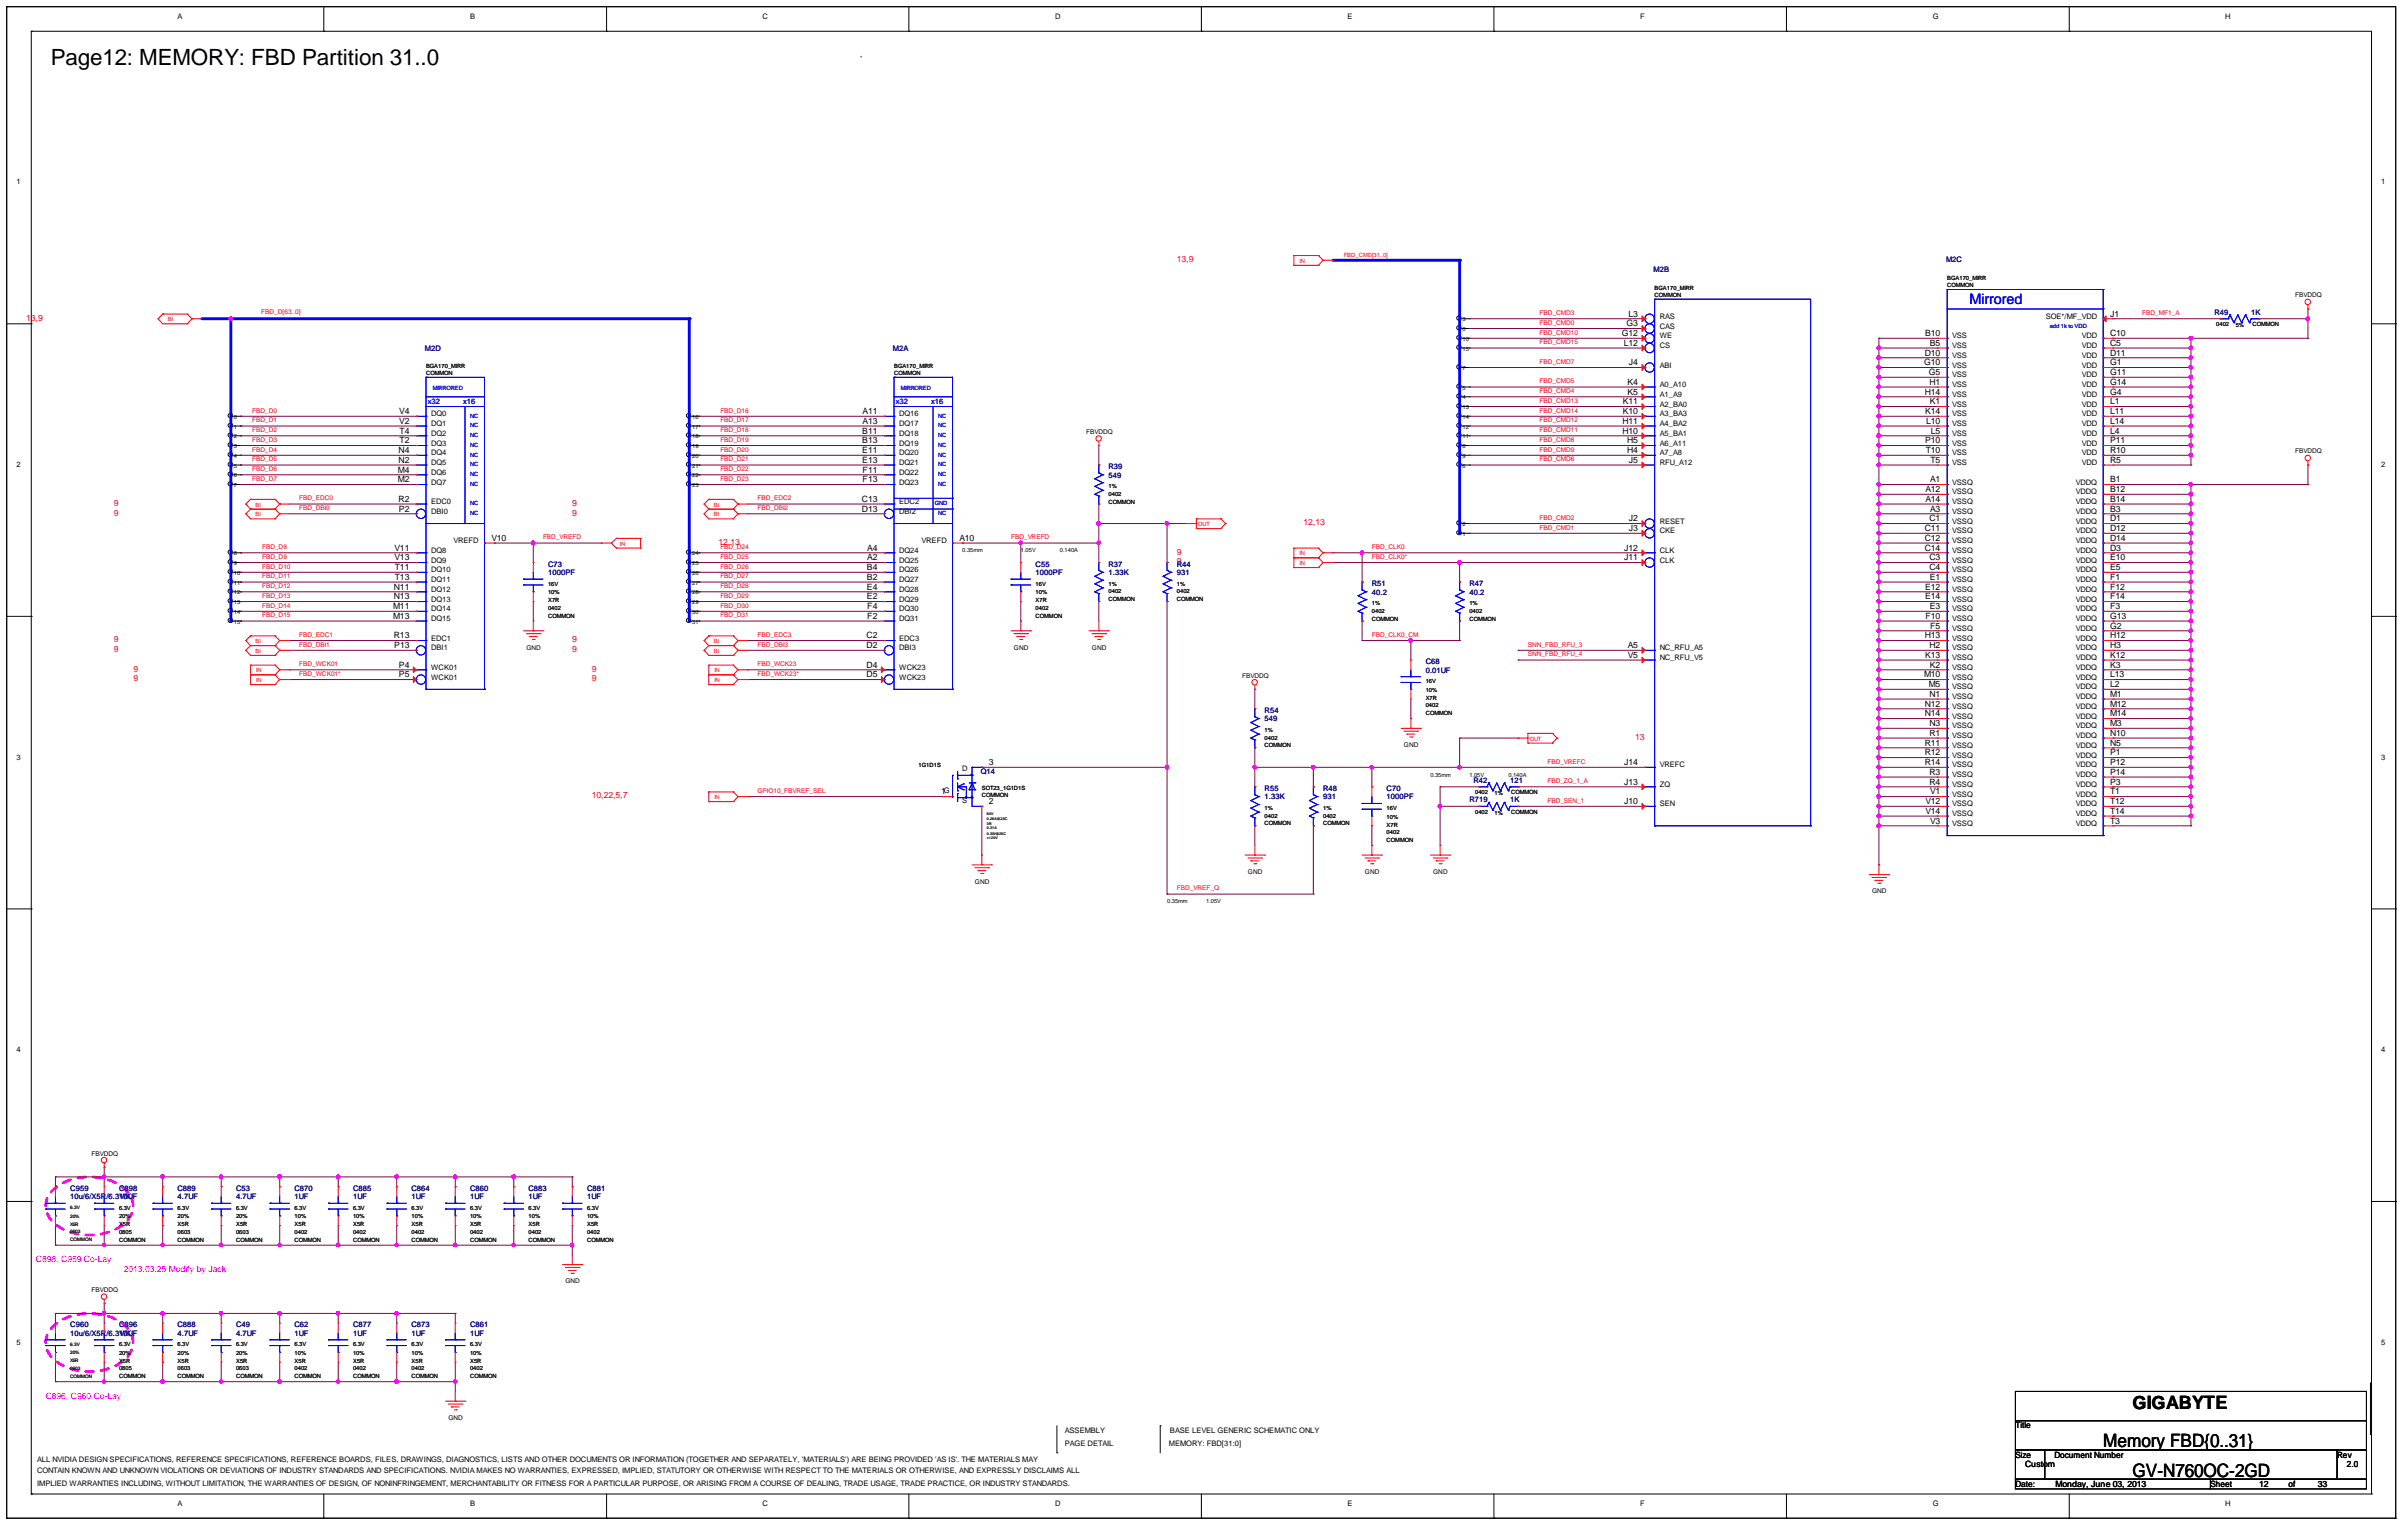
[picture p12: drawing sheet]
<svg xmlns="http://www.w3.org/2000/svg" width="282mm" height="179mm" viewBox="0 0 282 179" stroke-linecap="round" stroke-linejoin="round" font-family="sans-serif">
<defs><g id="words">
<text font-size="2.6" x="6" y="7.6">Page12: MEMORY: FBD Partition 31..0</text>
<g font-size="2.2">
<text x="250" y="165.1">GIGABYTE</text>
<text x="246.5" y="169.7">Memory FBD{0..31}</text>
<text x="250" y="173.1">GV-N760OC-2GD</text>
</g>
<text font-size="1.7" fill="#00f" x="230.9" y="35.6">Mirrored</text>
<g font-size="1" fill="#f00">
<text x="137.9" y="30.7">13,9</text>
<text x="3.1" y="37.6">13,9</text>
<text x="13.4" y="59.3">9</text>
<text x="67.1" y="59.3">9</text>
<text x="13.4" y="60.4">9</text>
<text x="67.1" y="60.4">9</text>
<text x="84.2" y="63.9">12,13</text>
<text x="137.9" y="65">9</text>
<text x="152.8" y="61.6">12,13</text>
<text x="137.9" y="66.1">9</text>
<text x="13.4" y="76.4">9</text>
<text x="13.4" y="75.3">9</text>
<text x="67.1" y="76.4">9</text>
<text x="67.1" y="75.3">9</text>
<text x="15.6" y="79.9">9</text>
<text x="15.6" y="78.7">9</text>
<text x="69.4" y="79.9">9</text>
<text x="69.4" y="78.7">9</text>
<text x="191.7" y="86.7">13</text>
<text x="69.4" y="93.6">10,22,5,7</text>
</g>
<g font-size="1">
<text x="190.1" y="39.4">G12</text>
<text x="190.4" y="40.5">L12</text>
<text x="190.7" y="38.3">G3</text>
<text x="190.9" y="37.1">L3</text>
<text x="225.6" y="41.7">D10</text>
<text x="225.7" y="39.4">B10</text>
<text x="226.2" y="40.5">B5</text>
<text x="247.3" y="41.7">D11</text>
<text x="247.3" y="40.5">C5</text>
<text x="247.3" y="39.4">C10</text>
<text x="247.3" y="37.1">J1</text>
<text x="190.2" y="47.4">K11</text>
<text x="190.8" y="46.3">K5</text>
<text x="190.8" y="45.1">K4</text>
<text x="190.9" y="42.8">J4</text>
<text x="225.5" y="42.8">G10</text>
<text x="225.6" y="46.3">H14</text>
<text x="226.1" y="44">G5</text>
<text x="226.2" y="45.1">H1</text>
<text x="226.2" y="47.4">K1</text>
<text x="247.3" y="47.4">L1</text>
<text x="247.3" y="46.3">G4</text>
<text x="247.3" y="45.1">G14</text>
<text x="247.3" y="44">G11</text>
<text x="247.3" y="42.8">G1</text>
<text x="46.7" y="53.1">N4</text>
<text x="46.8" y="49.7">V2</text>
<text x="46.8" y="48.5">V4</text>
<text x="46.8" y="52">T2</text>
<text x="46.8" y="50.8">T4</text>
<text x="101.1" y="53.1">E11</text>
<text x="101.1" y="52">B13</text>
<text x="101.1" y="50.8">B11</text>
<text x="101.1" y="49.7">A13</text>
<text x="101.1" y="48.5">A11</text>
<text x="190.2" y="50.8">H10</text>
<text x="190.2" y="49.7">H11</text>
<text x="190.2" y="48.5">K10</text>
<text x="190.7" y="53.1">H4</text>
<text x="190.7" y="52">H5</text>
<text x="225.7" y="52">P10</text>
<text x="225.7" y="48.5">K14</text>
<text x="225.7" y="53.1">T10</text>
<text x="225.8" y="49.7">L10</text>
<text x="226.3" y="50.8">L5</text>
<text x="247.3" y="53.1">R10</text>
<text x="247.3" y="52">P11</text>
<text x="247.3" y="50.8">L4</text>
<text x="247.3" y="49.7">L14</text>
<text x="247.3" y="48.5">L11</text>
<text x="46.6" y="56.5">M2</text>
<text x="46.6" y="55.4">M4</text>
<text x="46.7" y="58.8">R2</text>
<text x="46.7" y="54.3">N2</text>
<text x="46.8" y="60">P2</text>
<text x="101" y="60">D13</text>
<text x="101" y="58.8">C13</text>
<text x="101.1" y="54.3">E13</text>
<text x="101.1" y="56.5">F13</text>
<text x="101.1" y="55.4">F11</text>
<text x="190.9" y="54.3">J5</text>
<text x="225.7" y="58.8">A14</text>
<text x="225.7" y="57.7">A12</text>
<text x="226.3" y="60">A3</text>
<text x="226.3" y="56.5">A1</text>
<text x="226.3" y="54.3">T5</text>
<text x="247.3" y="60">B3</text>
<text x="247.3" y="58.8">B14</text>
<text x="247.3" y="57.7">B12</text>
<text x="247.3" y="56.5">B1</text>
<text x="247.3" y="54.3">R5</text>
<text x="46.3" y="65.7">V13</text>
<text x="46.3" y="64.5">V11</text>
<text x="57.6" y="63.4">V10</text>
<text x="101.7" y="65.7">A2</text>
<text x="101.7" y="64.5">A4</text>
<text x="112.5" y="63.4">A10</text>
<text x="190.4" y="65.7">J11</text>
<text x="190.4" y="64.5">J12</text>
<text x="190.9" y="62.3">J3</text>
<text x="190.9" y="61.1">J2</text>
<text x="225.6" y="64.5">C14</text>
<text x="225.6" y="63.4">C12</text>
<text x="225.6" y="62.3">C11</text>
<text x="226.2" y="65.7">C3</text>
<text x="226.2" y="61.1">C1</text>
<text x="247.3" y="65.7">E10</text>
<text x="247.3" y="64.5">D3</text>
<text x="247.3" y="63.4">D14</text>
<text x="247.3" y="62.3">D12</text>
<text x="247.3" y="61.1">D1</text>
<text x="46.1" y="71.4">M11</text>
<text x="46.2" y="70.3">N13</text>
<text x="46.2" y="69.1">N11</text>
<text x="46.3" y="68">T13</text>
<text x="46.3" y="66.8">T11</text>
<text x="101.6" y="70.3">E2</text>
<text x="101.6" y="69.1">E4</text>
<text x="101.6" y="68">B2</text>
<text x="101.6" y="66.8">B4</text>
<text x="101.7" y="71.4">F4</text>
<text x="225.7" y="70.3">E14</text>
<text x="225.7" y="69.1">E12</text>
<text x="226.2" y="66.8">C4</text>
<text x="226.2" y="71.4">E3</text>
<text x="226.2" y="68">E1</text>
<text x="247.3" y="71.4">F3</text>
<text x="247.3" y="70.3">F14</text>
<text x="247.3" y="69.1">F12</text>
<text x="247.3" y="68">F1</text>
<text x="247.3" y="66.8">E5</text>
<text x="46.1" y="72.5">M13</text>
<text x="46.2" y="74.8">R13</text>
<text x="46.2" y="76">P13</text>
<text x="101.6" y="76">D2</text>
<text x="101.6" y="74.8">C2</text>
<text x="101.7" y="72.5">F2</text>
<text x="190.8" y="77.1">V5</text>
<text x="190.8" y="76">A5</text>
<text x="225.6" y="74.8">H13</text>
<text x="225.7" y="77.1">K13</text>
<text x="225.7" y="72.5">F10</text>
<text x="226.2" y="76">H2</text>
<text x="226.3" y="73.7">F5</text>
<text x="247.3" y="77.1">K12</text>
<text x="247.3" y="76">H3</text>
<text x="247.3" y="74.8">H12</text>
<text x="247.3" y="73.7">G2</text>
<text x="247.3" y="72.5">G13</text>
<text x="46.8" y="79.4">P5</text>
<text x="46.8" y="78.3">P4</text>
<text x="101.6" y="79.4">D5</text>
<text x="101.6" y="78.3">D4</text>
<text x="225.5" y="79.4">M10</text>
<text x="225.6" y="84">N14</text>
<text x="225.6" y="82.8">N12</text>
<text x="226.1" y="80.5">M5</text>
<text x="226.2" y="81.7">N1</text>
<text x="226.2" y="78.3">K2</text>
<text x="247.3" y="84">M14</text>
<text x="247.3" y="82.8">M12</text>
<text x="247.3" y="81.7">M1</text>
<text x="247.3" y="80.5">L2</text>
<text x="247.3" y="79.4">L13</text>
<text x="247.3" y="78.3">K3</text>
<text x="115.9" y="89.7">3</text>
<text x="190.4" y="89.7">J14</text>
<text x="225.6" y="89.7">R14</text>
<text x="225.6" y="88.5">R12</text>
<text x="225.6" y="87.4">R11</text>
<text x="226.2" y="86.3">R1</text>
<text x="226.2" y="85.1">N3</text>
<text x="247.3" y="89.7">P12</text>
<text x="247.3" y="88.5">P1</text>
<text x="247.3" y="87.4">N5</text>
<text x="247.3" y="86.3">N10</text>
<text x="247.3" y="85.1">M3</text>
<text x="110.3" y="93.1">1</text>
<text x="115.9" y="94.3">2</text>
<text x="190.4" y="94.3">J10</text>
<text x="190.4" y="92">J13</text>
<text x="225.7" y="95.4">V14</text>
<text x="225.7" y="94.3">V12</text>
<text x="226.2" y="92">R4</text>
<text x="226.2" y="90.8">R3</text>
<text x="226.3" y="93.1">V1</text>
<text x="247.3" y="95.4">T14</text>
<text x="247.3" y="94.3">T12</text>
<text x="247.3" y="93.1">T1</text>
<text x="247.3" y="92">P3</text>
<text x="247.3" y="90.8">P14</text>
<text x="226.3" y="96.5">V3</text>
<text x="247.3" y="96.5">T3</text>
<text x="236.2" y="167.4">Title</text>
<text x="236.2" y="170.8">Size</text>
<text x="237.4" y="172">Custom</text>
<text x="240.8" y="170.8">Document Number</text>
<text x="274" y="170.8">Rev</text>
<text x="275.1" y="172">2.0</text>
<text x="236.2" y="174.3">Date:</text>
<text x="240.9" y="174.3">Monday, June 03, 2013</text>
<text x="259.1" y="174.3">Sheet</text>
<text x="264.8" y="174.3">12</text>
<text x="268.2" y="174.3">of</text>
<text x="271.7" y="174.3">33</text>
</g>
<g font-size="1" fill="#f0f">
<text x="4.2" y="148">C898, C959 Co-Lay</text>
<text x="14.5" y="149.1">2013.03.25 Modify by Jack</text>
<text x="5.4" y="164">C896, C960 Co-Lay</text>
</g>
<g font-size=".9">
<text x="20.8" y="2.2">A</text>
<text x="55.1" y="2.2">B</text>
<text x="89.4" y="2.2">C</text>
<text x="123.7" y="2.2">D</text>
<text x="158" y="2.2">E</text>
<text x="192.3" y="2.2">F</text>
<text x="226.5" y="2.2">G</text>
<text x="260.8" y="2.2">H</text>
<text x="1.9" y="21.6">1</text>
<text x="279.1" y="21.6">1</text>
<text x="194.5" y="40.8">CS</text>
<text x="194.5" y="39.6">WE</text>
<text x="194.5" y="38.5">CAS</text>
<text x="194.5" y="37.4">RAS</text>
<text x="228.8" y="41.9">VSS</text>
<text x="228.8" y="40.8">VSS</text>
<text x="228.8" y="39.6">VSS</text>
<text x="239.8" y="37.4">SOE*/MF_VDD</text>
<text x="244" y="41.9">VDD</text>
<text x="244" y="40.8">VDD</text>
<text x="244" y="39.6">VDD</text>
<text x="194.5" y="47.6">A2_BA0</text>
<text x="194.5" y="46.5">A1_A9</text>
<text x="194.5" y="45.4">A0_A10</text>
<text x="194.5" y="43.1">ABI</text>
<text x="228.8" y="47.6">VSS</text>
<text x="228.8" y="46.5">VSS</text>
<text x="228.8" y="45.4">VSS</text>
<text x="228.8" y="44.2">VSS</text>
<text x="228.8" y="43.1">VSS</text>
<text x="244" y="47.6">VDD</text>
<text x="244" y="46.5">VDD</text>
<text x="244" y="45.4">VDD</text>
<text x="244" y="44.2">VDD</text>
<text x="244" y="43.1">VDD</text>
<text x="50.5" y="53.4">DQ4</text>
<text x="50.5" y="52.2">DQ3</text>
<text x="50.5" y="51.1">DQ2</text>
<text x="50.5" y="49.9">DQ1</text>
<text x="50.5" y="48.8">DQ0</text>
<text x="105.4" y="53.4">DQ20</text>
<text x="105.4" y="52.2">DQ19</text>
<text x="105.4" y="51.1">DQ18</text>
<text x="105.4" y="49.9">DQ17</text>
<text x="105.4" y="48.8">DQ16</text>
<text x="194.5" y="53.4">A7_A8</text>
<text x="194.5" y="52.2">A6_A11</text>
<text x="194.5" y="51.1">A5_BA1</text>
<text x="194.5" y="49.9">A4_BA2</text>
<text x="194.5" y="48.8">A3_BA3</text>
<text x="228.8" y="53.4">VSS</text>
<text x="228.8" y="52.2">VSS</text>
<text x="228.8" y="51.1">VSS</text>
<text x="228.8" y="49.9">VSS</text>
<text x="228.8" y="48.8">VSS</text>
<text x="244" y="53.4">VDD</text>
<text x="244" y="52.2">VDD</text>
<text x="244" y="51.1">VDD</text>
<text x="244" y="49.9">VDD</text>
<text x="244" y="48.8">VDD</text>
<text x="1.9" y="54.8">2</text>
<text x="50.5" y="59.1">EDC0</text>
<text x="50.5" y="56.8">DQ7</text>
<text x="50.5" y="55.6">DQ6</text>
<text x="50.5" y="54.5">DQ5</text>
<text x="105.4" y="59.1">EDC2</text>
<text x="105.4" y="56.8">DQ23</text>
<text x="105.4" y="55.6">DQ22</text>
<text x="105.4" y="54.5">DQ21</text>
<text x="194.5" y="54.5">RFU_A12</text>
<text x="228.8" y="59.1">VSSQ</text>
<text x="228.8" y="57.9">VSSQ</text>
<text x="228.8" y="56.8">VSSQ</text>
<text x="228.8" y="54.5">VSS</text>
<text x="243.3" y="59.1">VDDQ</text>
<text x="243.3" y="57.9">VDDQ</text>
<text x="243.3" y="56.8">VDDQ</text>
<text x="244" y="54.5">VDD</text>
<text x="279.1" y="54.8">2</text>
<text x="50.5" y="65.9">DQ9</text>
<text x="50.5" y="64.8">DQ8</text>
<text x="50.5" y="60.2">DBI0</text>
<text x="53.2" y="63.7">VREFD</text>
<text x="105.4" y="65.9">DQ25</text>
<text x="105.4" y="64.8">DQ24</text>
<text x="105.4" y="60.2">DBI2</text>
<text x="108" y="63.7">VREFD</text>
<text x="194.5" y="65.9">CLK</text>
<text x="194.5" y="64.8">CLK</text>
<text x="194.5" y="62.5">CKE</text>
<text x="194.5" y="61.4">RESET</text>
<text x="228.8" y="65.9">VSSQ</text>
<text x="228.8" y="64.8">VSSQ</text>
<text x="228.8" y="63.7">VSSQ</text>
<text x="228.8" y="62.5">VSSQ</text>
<text x="228.8" y="61.4">VSSQ</text>
<text x="228.8" y="60.2">VSSQ</text>
<text x="243.3" y="65.9">VDDQ</text>
<text x="243.3" y="64.8">VDDQ</text>
<text x="243.3" y="63.7">VDDQ</text>
<text x="243.3" y="62.5">VDDQ</text>
<text x="243.3" y="61.4">VDDQ</text>
<text x="243.3" y="60.2">VDDQ</text>
<text x="50.5" y="71.7">DQ14</text>
<text x="50.5" y="70.5">DQ13</text>
<text x="50.5" y="69.4">DQ12</text>
<text x="50.5" y="68.2">DQ11</text>
<text x="50.5" y="67.1">DQ10</text>
<text x="105.4" y="71.7">DQ30</text>
<text x="105.4" y="70.5">DQ29</text>
<text x="105.4" y="69.4">DQ28</text>
<text x="105.4" y="68.2">DQ27</text>
<text x="105.4" y="67.1">DQ26</text>
<text x="228.8" y="71.7">VSSQ</text>
<text x="228.8" y="70.5">VSSQ</text>
<text x="228.8" y="69.4">VSSQ</text>
<text x="228.8" y="68.2">VSSQ</text>
<text x="228.8" y="67.1">VSSQ</text>
<text x="243.3" y="71.7">VDDQ</text>
<text x="243.3" y="70.5">VDDQ</text>
<text x="243.3" y="69.4">VDDQ</text>
<text x="243.3" y="68.2">VDDQ</text>
<text x="243.3" y="67.1">VDDQ</text>
<text x="50.5" y="76.2">DBI1</text>
<text x="50.5" y="75.1">EDC1</text>
<text x="50.5" y="72.8">DQ15</text>
<text x="105.4" y="76.2">DBI3</text>
<text x="105.4" y="75.1">EDC3</text>
<text x="105.4" y="72.8">DQ31</text>
<text x="194.5" y="77.4">NC_RFU_V5</text>
<text x="194.5" y="76.2">NC_RFU_A5</text>
<text x="228.8" y="77.4">VSSQ</text>
<text x="228.8" y="76.2">VSSQ</text>
<text x="228.8" y="75.1">VSSQ</text>
<text x="228.8" y="73.9">VSSQ</text>
<text x="228.8" y="72.8">VSSQ</text>
<text x="243.3" y="77.4">VDDQ</text>
<text x="243.3" y="76.2">VDDQ</text>
<text x="243.3" y="75.1">VDDQ</text>
<text x="243.3" y="73.9">VDDQ</text>
<text x="243.3" y="72.8">VDDQ</text>
<text x="50.5" y="79.7">WCK01</text>
<text x="50.5" y="78.5">WCK01</text>
<text x="105.4" y="79.7">WCK23</text>
<text x="105.4" y="78.5">WCK23</text>
<text x="228.8" y="83.1">VSSQ</text>
<text x="228.8" y="81.9">VSSQ</text>
<text x="228.8" y="80.8">VSSQ</text>
<text x="228.8" y="79.7">VSSQ</text>
<text x="228.8" y="78.5">VSSQ</text>
<text x="243.3" y="83.1">VDDQ</text>
<text x="243.3" y="81.9">VDDQ</text>
<text x="243.3" y="80.8">VDDQ</text>
<text x="243.3" y="79.7">VDDQ</text>
<text x="243.3" y="78.5">VDDQ</text>
<text x="1.9" y="89.1">3</text>
<text x="194.5" y="89.9">VREFC</text>
<text x="228.8" y="89.9">VSSQ</text>
<text x="228.8" y="88.8">VSSQ</text>
<text x="228.8" y="87.7">VSSQ</text>
<text x="228.8" y="86.5">VSSQ</text>
<text x="228.8" y="85.4">VSSQ</text>
<text x="228.8" y="84.2">VSSQ</text>
<text x="243.3" y="89.9">VDDQ</text>
<text x="243.3" y="88.8">VDDQ</text>
<text x="243.3" y="87.7">VDDQ</text>
<text x="243.3" y="86.5">VDDQ</text>
<text x="243.3" y="85.4">VDDQ</text>
<text x="243.3" y="84.2">VDDQ</text>
<text x="279.1" y="89.1">3</text>
<text x="110.6" y="92.9">G</text>
<text x="112.8" y="94.2">S</text>
<text x="112.8" y="90.4">D</text>
<text x="194.5" y="94.5">SEN</text>
<text x="194.5" y="92.2">ZQ</text>
<text x="228.8" y="95.7">VSSQ</text>
<text x="228.8" y="94.5">VSSQ</text>
<text x="228.8" y="93.4">VSSQ</text>
<text x="228.8" y="92.2">VSSQ</text>
<text x="228.8" y="91.1">VSSQ</text>
<text x="243.3" y="95.7">VDDQ</text>
<text x="243.3" y="94.5">VDDQ</text>
<text x="243.3" y="93.4">VDDQ</text>
<text x="243.3" y="92.2">VDDQ</text>
<text x="243.3" y="91.1">VDDQ</text>
<text x="228.8" y="96.8">VSSQ</text>
<text x="243.3" y="96.8">VDDQ</text>
<text x="1.9" y="123.3">4</text>
<text x="279.1" y="123.3">4</text>
<text x="1.9" y="157.6">5</text>
<text x="279.1" y="157.6">5</text>
<text x="124.8" y="167.9">ASSEMBLY</text>
<text x="137.1" y="167.9">BASE LEVEL GENERIC SCHEMATIC ONLY</text>
<text x="4.3" y="172.7">CONTAIN KNOWN AND UNKNOWN VIOLATIONS OR DEVIATIONS OF INDUSTRY STANDARDS AND SPECIFICATIONS. NVIDIA MAKES NO WARRANTIES, EXPRESSED, IMPLIED, STATUTORY OR OTHERWISE WITH RESPECT TO THE MATERIALS OR OTHERWISE, AND EXPRESSLY DISCLAIMS ALL</text>
<text x="4.3" y="171.3">ALL NVIDIA DESIGN SPECIFICATIONS, REFERENCE SPECIFICATIONS, REFERENCE BOARDS, FILES, DRAWINGS, DIAGNOSTICS, LISTS AND OTHER DOCUMENTS OR INFORMATION (TOGETHER AND SEPARATELY, 'MATERIALS') ARE BEING PROVIDED 'AS IS'. THE MATERIALS MAY</text>
<text x="124.8" y="169.5">PAGE DETAIL</text>
<text x="137" y="169.5">MEMORY: FBD[31:0]</text>
<text x="4.3" y="174.2">IMPLIED WARRANTIES INCLUDING, WITHOUT LIMITATION, THE WARRANTIES OF DESIGN, OF NONINFRINGEMENT, MERCHANTABILITY OR FITNESS FOR A PARTICULAR PURPOSE, OR ARISING FROM A COURSE OF DEALING, TRADE USAGE, TRADE PRACTICE, OR INDUSTRY STANDARDS.</text>
<text x="20.8" y="176.5">A</text>
<text x="55.1" y="176.5">B</text>
<text x="89.4" y="176.5">C</text>
<text x="123.7" y="176.5">D</text>
<text x="158" y="176.5">E</text>
<text x="192.3" y="176.5">F</text>
<text x="226.5" y="176.5">G</text>
<text x="260.8" y="176.5">H</text>
</g>
<g font-size=".9" fill="#000080">
<text x="193.8" y="31.9">M2B</text>
<text x="228.1" y="30.8">M2C</text>
<text x="49.8" y="41.1">M2D</text>
<text x="104.7" y="41.1">M2A</text>
<text x="259.6" y="36.9">R49</text>
<text x="263.9" y="36.9">1K</text>
<text x="129.9" y="55">R39</text>
<text x="129.9" y="56">549</text>
<text x="64.2" y="66.4">C73</text>
<text x="64.2" y="67.4">1000PF</text>
<text x="121.4" y="66.4">C55</text>
<text x="121.4" y="67.4">1000PF</text>
<text x="129.9" y="66.4">R37</text>
<text x="129.9" y="67.4">1.33K</text>
<text x="137.9" y="66.4">R44</text>
<text x="137.9" y="67.4">931</text>
<text x="160.8" y="68.7">R51</text>
<text x="160.8" y="69.7">40.2</text>
<text x="172.2" y="68.7">R47</text>
<text x="172.2" y="69.7">40.2</text>
<text x="167.1" y="77.8">C68</text>
<text x="148.2" y="83.5">R54</text>
<text x="167.1" y="78.8">0.01UF</text>
<text x="148.2" y="84.6">549</text>
<text x="115" y="90.7">Q14</text>
<text x="148.2" y="92.7">R55</text>
<text x="148.2" y="93.7">1.33K</text>
<text x="155.1" y="92.7">R48</text>
<text x="155.1" y="93.7">931</text>
<text x="162.5" y="92.7">C70</text>
<text x="162.5" y="93.7">1000PF</text>
<text x="172.2" y="94">R719</text>
<text x="172.7" y="91.8">R42</text>
<text x="177" y="91.8">121</text>
<text x="177" y="94">1K</text>
<text x="8.2" y="139.6">C959</text>
<text x="8.2" y="140.6">10u/6/X5R/6.3V/K</text>
<text x="14" y="139.6">C898</text>
<text x="14" y="140.6">10UF</text>
<text x="20.8" y="139.6">C889</text>
<text x="20.8" y="140.6">4.7UF</text>
<text x="27.7" y="139.6">C53</text>
<text x="27.7" y="140.6">4.7UF</text>
<text x="34.5" y="139.6">C870</text>
<text x="34.5" y="140.6">1UF</text>
<text x="41.4" y="139.6">C885</text>
<text x="41.4" y="140.6">1UF</text>
<text x="48.2" y="139.6">C864</text>
<text x="48.2" y="140.6">1UF</text>
<text x="55.1" y="139.6">C860</text>
<text x="55.1" y="140.6">1UF</text>
<text x="62" y="139.6">C883</text>
<text x="62" y="140.6">1UF</text>
<text x="68.8" y="139.6">C881</text>
<text x="68.8" y="140.6">1UF</text>
<text x="8.2" y="155.6">C960</text>
<text x="14" y="155.6">C896</text>
<text x="20.8" y="155.6">C888</text>
<text x="27.7" y="155.6">C49</text>
<text x="34.5" y="155.6">C62</text>
<text x="41.4" y="155.6">C877</text>
<text x="48.2" y="155.6">C873</text>
<text x="55.1" y="155.6">C861</text>
<text x="8.2" y="156.6">10u/6/X5R/6.3V/K</text>
<text x="14" y="156.6">10UF</text>
<text x="20.8" y="156.6">4.7UF</text>
<text x="27.7" y="156.6">4.7UF</text>
<text x="34.5" y="156.6">1UF</text>
<text x="41.4" y="156.6">1UF</text>
<text x="48.2" y="156.6">1UF</text>
<text x="55.1" y="156.6">1UF</text>
</g>
<g font-size=".9" fill="#00f">
<text x="50.1" y="47.3">x32</text>
<text x="54.3" y="47.3">x16</text>
<text x="105" y="47.3">x32</text>
<text x="109.2" y="47.3">x16</text>
</g>
<g font-size=".8">
<text x="269.1" y="34.9">FBVDDQ</text>
<text x="127.3" y="50.9">FBVDDQ</text>
<text x="269.1" y="53.2">FBVDDQ</text>
<text x="61.7" y="76.1">GND</text>
<text x="118.9" y="76.1">GND</text>
<text x="128" y="76.1">GND</text>
<text x="145.6" y="79.4">FBVDDQ</text>
<text x="164.6" y="87.6">GND</text>
<text x="114.3" y="103.6">GND</text>
<text x="146.3" y="102.4">GND</text>
<text x="160" y="102.4">GND</text>
<text x="168" y="102.4">GND</text>
<text x="219.4" y="104.7">GND</text>
<text x="10.7" y="135.4">FBVDDQ</text>
<text x="10.7" y="151.5">FBVDDQ</text>
<text x="66.3" y="150.4">GND</text>
<text x="52.6" y="166.4">GND</text>
</g>
<g font-size=".8" fill="#f00">
<text x="30.6" y="36.8">FBD_D[63..0]</text>
<text x="180.4" y="38.1">FBD_CMD0</text>
<text x="180.4" y="39.2">FBD_CMD10</text>
<text x="180.4" y="40.4">FBD_CMD15</text>
<text x="180.4" y="36.9">FBD_CMD3</text>
<text x="251.1" y="36.9">FBD_MF1_A</text>
<text x="180.4" y="47.2">FBD_CMD13</text>
<text x="180.4" y="46.1">FBD_CMD4</text>
<text x="180.4" y="44.9">FBD_CMD5</text>
<text x="180.4" y="42.7">FBD_CMD7</text>
<text x="29.6" y="48.4">FBD_D0</text>
<text x="29.6" y="49.5">FBD_D1</text>
<text x="29.6" y="50.7">FBD_D2</text>
<text x="29.6" y="51.8">FBD_D3</text>
<text x="29.6" y="52.9">FBD_D4</text>
<text x="84.4" y="48.4">FBD_D16</text>
<text x="84.4" y="49.5">FBD_D17</text>
<text x="84.4" y="50.7">FBD_D18</text>
<text x="84.4" y="51.8">FBD_D19</text>
<text x="84.4" y="52.9">FBD_D20</text>
<text x="180.4" y="50.7">FBD_CMD11</text>
<text x="180.4" y="49.5">FBD_CMD12</text>
<text x="180.4" y="48.4">FBD_CMD14</text>
<text x="180.4" y="51.8">FBD_CMD8</text>
<text x="180.4" y="52.9">FBD_CMD9</text>
<text x="29.6" y="54.1">FBD_D5</text>
<text x="29.6" y="55.2">FBD_D6</text>
<text x="29.6" y="56.4">FBD_D7</text>
<text x="35.1" y="59.8">FBD_DBI0</text>
<text x="35.1" y="58.7">FBD_EDC0</text>
<text x="84.4" y="54.1">FBD_D21</text>
<text x="84.4" y="55.2">FBD_D22</text>
<text x="84.4" y="56.4">FBD_D23</text>
<text x="88.8" y="59.8">FBD_DBI2</text>
<text x="88.8" y="58.7">FBD_EDC2</text>
<text x="180.4" y="54.1">FBD_CMD6</text>
<text x="30.7" y="64.4">FBD_D8</text>
<text x="30.7" y="65.5">FBD_D9</text>
<text x="63.7" y="63.2">FBD_VREFD</text>
<text x="84.4" y="64.4">FBD_D24</text>
<text x="84.4" y="65.5">FBD_D25</text>
<text x="118.5" y="63.2">FBD_VREFD</text>
<text x="160.8" y="64.4">FBD_CLK0</text>
<text x="160.8" y="65.5">FBD_CLK0*</text>
<text x="180.4" y="62.1">FBD_CMD1</text>
<text x="180.4" y="60.9">FBD_CMD2</text>
<text x="30.7" y="66.7">FBD_D10</text>
<text x="30.7" y="67.8">FBD_D11</text>
<text x="30.7" y="68.9">FBD_D12</text>
<text x="30.7" y="70.1">FBD_D13</text>
<text x="30.7" y="71.2">FBD_D14</text>
<text x="84.4" y="66.7">FBD_D26</text>
<text x="84.4" y="67.8">FBD_D27</text>
<text x="84.4" y="68.9">FBD_D28</text>
<text x="84.4" y="70.1">FBD_D29</text>
<text x="84.4" y="71.2">FBD_D30</text>
<text x="30.7" y="72.4">FBD_D15</text>
<text x="35.1" y="75.8">FBD_DBI1</text>
<text x="35.1" y="74.7">FBD_EDC1</text>
<text x="84.4" y="72.4">FBD_D31</text>
<text x="88.8" y="75.8">FBD_DBI3</text>
<text x="88.8" y="74.7">FBD_EDC3</text>
<text x="160.8" y="74.7">FBD_CLK0_CM</text>
<text x="179.1" y="75.8">SNN_FBD_RFU_3</text>
<text x="179.1" y="76.9">SNN_FBD_RFU_4</text>
<text x="35.1" y="78.1">FBD_WCK01</text>
<text x="35.1" y="79.2">FBD_WCK01*</text>
<text x="88.8" y="78.1">FBD_WCK23</text>
<text x="88.8" y="79.2">FBD_WCK23*</text>
<text x="181.4" y="89.5">FBD_VREFC</text>
<text x="88.8" y="92.9">GPIO10_FBVREF_SEL</text>
<text x="181.4" y="94.1">FBD_SEN_1</text>
<text x="181.4" y="91.8">FBD_ZQ_1_A</text>
<text x="137.9" y="104.4">FBD_VREF_Q</text>
</g>
<g font-size=".7">
<text x="100.8" y="7">*</text>
<text x="194" y="34.8">COMMON</text>
<text x="194" y="34">BGA170_MIRR</text>
<text x="228.2" y="33.6">COMMON</text>
<text x="228.2" y="32.9">BGA170_MIRR</text>
<text x="171.4" y="41.1">15</text>
<text x="171.4" y="39.9">10</text>
<text x="171.4" y="38.8">0</text>
<text x="171.4" y="37.7">3</text>
<text x="259.8" y="38.2">0402</text>
<text x="262.1" y="38.3">5%</text>
<text x="264" y="38.2">COMMON</text>
<text x="49.9" y="43.2">BGA170_MIRR</text>
<text x="49.9" y="43.9">COMMON</text>
<text x="104.8" y="43.2">BGA170_MIRR</text>
<text x="104.8" y="43.9">COMMON</text>
<text x="171.4" y="47.9">13</text>
<text x="171.4" y="46.8">4</text>
<text x="171.4" y="45.7">5</text>
<text x="171.4" y="43.4">7</text>
<text x="27.4" y="53.7">4</text>
<text x="27.4" y="52.5">3</text>
<text x="27.4" y="51.4">2</text>
<text x="27.4" y="50.2">1</text>
<text x="27.4" y="49.1">0</text>
<text x="81.1" y="53.7">20</text>
<text x="81.1" y="52.5">19</text>
<text x="81.1" y="51.4">18</text>
<text x="81.1" y="50.2">17</text>
<text x="81.1" y="49.1">16</text>
<text x="171.4" y="53.7">9</text>
<text x="171.4" y="52.5">8</text>
<text x="171.4" y="51.4">11</text>
<text x="171.4" y="50.2">12</text>
<text x="171.4" y="49.1">14</text>
<text x="27.4" y="57.1">7</text>
<text x="27.4" y="55.9">6</text>
<text x="27.4" y="54.8">5</text>
<text x="81.1" y="57.1">23</text>
<text x="81.1" y="55.9">22</text>
<text x="81.1" y="54.8">21</text>
<text x="129.9" y="58.1">0402</text>
<text x="129.9" y="57.2">1%</text>
<text x="129.9" y="59">COMMON</text>
<text x="171.4" y="54.8">6</text>
<text x="27.4" y="65.1">8</text>
<text x="81.1" y="65.1">24</text>
<text x="112.8" y="64.8">0.35mm</text>
<text x="119.7" y="64.8">1.05V</text>
<text x="124.2" y="64.8">0.140A</text>
<text x="171.4" y="62.8">1</text>
<text x="171.4" y="61.7">2</text>
<text x="27.4" y="71.9">14</text>
<text x="27.4" y="70.8">13</text>
<text x="27.4" y="69.7">12</text>
<text x="27.4" y="68.5">11</text>
<text x="27.4" y="67.4">10</text>
<text x="27.4" y="66.2">9</text>
<text x="64.2" y="71.5">0402</text>
<text x="64.2" y="69.7">10%</text>
<text x="64.2" y="70.6">X7R</text>
<text x="64.2" y="68.6">16V</text>
<text x="81.1" y="71.9">30</text>
<text x="81.1" y="70.8">29</text>
<text x="81.1" y="69.7">28</text>
<text x="81.1" y="68.5">27</text>
<text x="81.1" y="67.4">26</text>
<text x="81.1" y="66.2">25</text>
<text x="121.4" y="70.6">X7R</text>
<text x="121.4" y="68.6">16V</text>
<text x="121.4" y="69.7">10%</text>
<text x="121.4" y="71.5">0402</text>
<text x="129.9" y="68.6">1%</text>
<text x="129.9" y="69.5">0402</text>
<text x="129.9" y="70.5">COMMON</text>
<text x="137.9" y="70.5">COMMON</text>
<text x="137.9" y="68.6">1%</text>
<text x="137.9" y="69.5">0402</text>
<text x="160.8" y="71.8">0402</text>
<text x="160.8" y="70.9">1%</text>
<text x="172.2" y="71.8">0402</text>
<text x="172.2" y="70.9">1%</text>
<text x="27.4" y="73.1">15</text>
<text x="64.2" y="72.4">COMMON</text>
<text x="81.1" y="73.1">31</text>
<text x="121.4" y="72.4">COMMON</text>
<text x="160.8" y="72.8">COMMON</text>
<text x="172.2" y="72.8">COMMON</text>
<text x="167.1" y="83.8">COMMON</text>
<text x="167.1" y="81.1">10%</text>
<text x="167.1" y="80.1">16V</text>
<text x="167.1" y="82">X7R</text>
<text x="167.1" y="82.9">0402</text>
<text x="107.7" y="89.9">1G1D1S</text>
<text x="148.2" y="85.8">1%</text>
<text x="148.2" y="87.6">COMMON</text>
<text x="148.2" y="86.7">0402</text>
<text x="115.1" y="92.6">SOT23_1G1D1S</text>
<text x="115.1" y="93.5">COMMON</text>
<text x="148.2" y="95.8">0402</text>
<text x="148.2" y="94.9">1%</text>
<text x="155.1" y="95.8">0402</text>
<text x="155.1" y="94.9">1%</text>
<text x="162.5" y="96">10%</text>
<text x="162.5" y="94.9">16V</text>
<text x="167.7" y="91">0.35mm</text>
<text x="172.2" y="91">1.05V</text>
<text x="172.9" y="93.1">0402</text>
<text x="172.9" y="95.4">0402</text>
<text x="175.2" y="93.2">1%</text>
<text x="175.2" y="95.5">1%</text>
<text x="176.8" y="91">0.140A</text>
<text x="177.1" y="93.1">COMMON</text>
<text x="177.1" y="95.4">COMMON</text>
<text x="148.2" y="96.8">COMMON</text>
<text x="155.1" y="96.8">COMMON</text>
<text x="162.5" y="98.7">COMMON</text>
<text x="162.5" y="97.8">0402</text>
<text x="162.5" y="96.9">X7R</text>
<text x="136.8" y="105.9">0.35mm</text>
<text x="141.4" y="105.9">1.05V</text>
<text x="14" y="141.8">6.3V</text>
<text x="14" y="143.7">X5R</text>
<text x="14" y="142.8">20%</text>
<text x="20.8" y="142.8">20%</text>
<text x="20.8" y="143.7">X5R</text>
<text x="20.8" y="141.8">6.3V</text>
<text x="27.7" y="141.8">6.3V</text>
<text x="27.7" y="142.8">20%</text>
<text x="27.7" y="143.7">X5R</text>
<text x="34.5" y="141.8">6.3V</text>
<text x="34.5" y="142.8">10%</text>
<text x="34.5" y="143.7">X5R</text>
<text x="41.4" y="143.7">X5R</text>
<text x="41.4" y="141.8">6.3V</text>
<text x="41.4" y="142.8">10%</text>
<text x="48.2" y="141.8">6.3V</text>
<text x="48.2" y="142.8">10%</text>
<text x="48.2" y="143.7">X5R</text>
<text x="55.1" y="141.8">6.3V</text>
<text x="55.1" y="143.7">X5R</text>
<text x="55.1" y="142.8">10%</text>
<text x="62" y="141.8">6.3V</text>
<text x="62" y="143.7">X5R</text>
<text x="62" y="142.8">10%</text>
<text x="68.8" y="143.7">X5R</text>
<text x="68.8" y="142.8">10%</text>
<text x="68.8" y="141.8">6.3V</text>
<text x="14" y="144.6">0805</text>
<text x="14" y="145.6">COMMON</text>
<text x="20.8" y="144.6">0603</text>
<text x="20.8" y="145.6">COMMON</text>
<text x="27.7" y="144.6">0603</text>
<text x="27.7" y="145.6">COMMON</text>
<text x="34.5" y="144.6">0402</text>
<text x="34.5" y="145.6">COMMON</text>
<text x="41.4" y="145.6">COMMON</text>
<text x="41.4" y="144.6">0402</text>
<text x="48.2" y="144.6">0402</text>
<text x="48.2" y="145.6">COMMON</text>
<text x="55.1" y="144.6">0402</text>
<text x="55.1" y="145.6">COMMON</text>
<text x="62" y="144.6">0402</text>
<text x="62" y="145.6">COMMON</text>
<text x="68.8" y="144.6">0402</text>
<text x="68.8" y="145.6">COMMON</text>
<text x="14" y="161.6">COMMON</text>
<text x="14" y="160.6">0805</text>
<text x="14" y="159.7">X5R</text>
<text x="14" y="158.8">20%</text>
<text x="14" y="157.8">6.3V</text>
<text x="20.8" y="157.8">6.3V</text>
<text x="20.8" y="158.8">20%</text>
<text x="20.8" y="160.6">0603</text>
<text x="20.8" y="159.7">X5R</text>
<text x="20.8" y="161.6">COMMON</text>
<text x="27.7" y="158.8">20%</text>
<text x="27.7" y="160.6">0603</text>
<text x="27.7" y="159.7">X5R</text>
<text x="27.7" y="161.6">COMMON</text>
<text x="27.7" y="157.8">6.3V</text>
<text x="34.5" y="161.6">COMMON</text>
<text x="34.5" y="158.8">10%</text>
<text x="34.5" y="159.7">X5R</text>
<text x="34.5" y="157.8">6.3V</text>
<text x="34.5" y="160.6">0402</text>
<text x="41.4" y="160.6">0402</text>
<text x="41.4" y="161.6">COMMON</text>
<text x="41.4" y="157.8">6.3V</text>
<text x="41.4" y="159.7">X5R</text>
<text x="41.4" y="158.8">10%</text>
<text x="48.2" y="159.7">X5R</text>
<text x="48.2" y="158.8">10%</text>
<text x="48.2" y="160.6">0402</text>
<text x="48.2" y="161.6">COMMON</text>
<text x="48.2" y="157.8">6.3V</text>
<text x="55.1" y="160.6">0402</text>
<text x="55.1" y="157.8">6.3V</text>
<text x="55.1" y="159.7">X5R</text>
<text x="55.1" y="158.8">10%</text>
<text x="55.1" y="161.6">COMMON</text>
</g>
<g font-size=".7" fill="#f00">
<text x="152.3" y="30.8">IN</text>
<text x="157.5" y="30.2">FBD_CMD[31..0]</text>
<text x="19.7" y="37.7">BI</text>
<text x="30" y="59.4">BI</text>
<text x="83.7" y="59.4">BI</text>
<text x="30" y="60.5">BI</text>
<text x="72.7" y="63.9">IN</text>
<text x="83.7" y="60.5">BI</text>
<text x="140.4" y="61.7">OUT</text>
<text x="152.3" y="65.1">IN</text>
<text x="152.3" y="66.2">IN</text>
<text x="30" y="76.5">BI</text>
<text x="30" y="75.4">BI</text>
<text x="83.7" y="76.5">BI</text>
<text x="83.7" y="75.4">BI</text>
<text x="30" y="79.9">IN</text>
<text x="30" y="78.8">IN</text>
<text x="83.8" y="79.9">IN</text>
<text x="83.8" y="78.8">IN</text>
<text x="179.3" y="86.8">OUT</text>
<text x="83.8" y="93.7">IN</text>
</g>
<g font-size=".7" fill="#00f">
<text x="240.3" y="38.5">add 1k to VDD</text>
<text x="50.7" y="45.7">MIRRORED</text>
<text x="105.6" y="45.7">MIRRORED</text>
<text x="55.1" y="53.5">NC</text>
<text x="55.1" y="52.4">NC</text>
<text x="55.1" y="51.2">NC</text>
<text x="55.1" y="49">NC</text>
<text x="55.1" y="50.1">NC</text>
<text x="110" y="53.5">NC</text>
<text x="110" y="52.4">NC</text>
<text x="110" y="50.1">NC</text>
<text x="110" y="51.2">NC</text>
<text x="110" y="49">NC</text>
<text x="55.1" y="57">NC</text>
<text x="55.1" y="54.7">NC</text>
<text x="55.1" y="55.8">NC</text>
<text x="55.1" y="59.2">NC</text>
<text x="109.6" y="59.2">GND</text>
<text x="110" y="54.7">NC</text>
<text x="110" y="55.8">NC</text>
<text x="110" y="57">NC</text>
<text x="55.1" y="60.4">NC</text>
<text x="110" y="60.4">NC</text>
</g>
<g font-size=".6">
<text x="8.2" y="141.7">6.3V</text>
<text x="8.2" y="143.7">X5R</text>
<text x="8.2" y="142.7">20%</text>
<text x="8.2" y="144.5">0603</text>
<text x="8.2" y="145.5">COMMON</text>
<text x="8.2" y="157.7">6.3V</text>
<text x="8.2" y="160.6">0603</text>
<text x="8.2" y="161.5">COMMON</text>
<text x="8.2" y="159.7">X5R</text>
<text x="8.2" y="158.7">20%</text>
</g>
<g font-size=".4">
<text x="115.7" y="95.5">60V</text>
<text x="115.7" y="97.8">0.3W@25C</text>
<text x="115.7" y="97.2">0.31A</text>
<text x="115.7" y="96.1">0.26A@25C</text>
<text x="115.7" y="98.4">+/-20V</text>
<text x="115.7" y="96.7">3R</text>
</g>
</g></defs>
<g fill="none" stroke="#000" stroke-width=".12">
<path d="M.8 .8h.1M.8 .8h280v177.2M.8 .8v177.2M3.7 3.7h.1M3.7 3.7h274.3v171.4M3.7 3.7v171.4M38 3.7h.1M38 .8v2.9M71.1 3.7h.1M71.1 .8v2.9M106.5 3.7h.1M106.5 .8v2.9"/>
<path d="M140.8 3.7h.1M140.8 .8v2.9M175.1 3.7h.1M175.1 .8v2.9M209.4 3.7h.1M209.4 .8v2.9M242.6 3.7h.1M242.6 .8v2.9M.8 38h2.9M3.7 38h.1M171.1 39.6h1.1M171.1 38.5h1.1"/>
<path d="M171.1 37.4h1.1M172.2 39.6h.1M172.2 38.5h.1M172.2 37.4h.1M278 38h2.8M280.8 38h.1M27.1 56.8h1.1M27.1 55.6h1.1M27.1 54.5h1.1M27.1 53.4h1.1M27.1 52.2h1.1M27.1 51.1h1.1"/>
<path d="M27.1 49.9h1.1M27.1 48.8h1.1M28.2 56.8h.1M28.2 55.6h.1M28.2 54.5h.1M28.2 53.4h.1M28.2 52.2h.1M28.2 51.1h.1M28.2 49.9h.1M28.2 48.8h.1M80.8 56.8h1.1M80.8 55.6h1.1"/>
<path d="M80.8 54.5h1.1M80.8 53.4h1.1M80.8 52.2h1.1M80.8 51.1h1.1M80.8 49.9h1.1M80.8 48.8h1.1M81.9 56.8h.1M81.9 55.6h.1M81.9 54.5h.1M81.9 53.4h.1M81.9 52.2h.1M81.9 51.1h.1"/>
<path d="M81.9 49.9h.1M81.9 48.8h.1M171.1 54.5h1.1M171.1 53.4h1.1M171.1 52.2h1.1M171.1 51.1h1.1M171.1 49.9h1.1M171.1 48.8h1.1M171.1 47.6h1.1M171.1 46.5h1.1M171.1 45.4h1.1M171.1 43.1h1.1"/>
<path d="M171.1 40.8h1.1M172.2 54.5h.1M172.2 53.4h.1M172.2 52.2h.1M172.2 51.1h.1M172.2 49.9h.1M172.2 48.8h.1M172.2 47.6h.1M172.2 46.5h.1M172.2 45.4h.1M172.2 43.1h.1M172.2 40.8h.1"/>
<path d="M.8 72.2h2.9M3.7 72.2h.1M27.1 72.8h1.1M27.1 71.7h1.1M27.1 70.5h1.1M27.1 69.4h1.1M27.1 68.2h1.1M27.1 67.1h1.1M27.1 65.9h1.1M27.1 64.8h1.1M28.2 72.8h.1M28.2 71.7h.1"/>
<path d="M28.2 70.5h.1M28.2 69.4h.1M28.2 68.2h.1M28.2 67.1h.1M28.2 65.9h.1M28.2 64.8h.1M80.8 72.8h1.1M80.8 71.7h1.1M80.8 70.5h1.1M80.8 69.4h1.1M80.8 68.2h1.1M80.8 67.1h1.1"/>
<path d="M80.8 65.9h1.1M80.8 64.8h1.1M81.9 72.8h.1M81.9 71.7h.1M81.9 70.5h.1M81.9 69.4h.1M81.9 68.2h.1M81.9 67.1h.1M81.9 65.9h.1M81.9 64.8h.1M171.1 62.5h1.1M171.1 61.4h1.1"/>
<path d="M172.2 62.5h.1M172.2 61.4h.1M278 72.2h2.8M280.8 72.2h.1M.8 106.5h2.9M3.7 106.5h.1M278 106.5h2.8M280.8 106.5h.1M.8 140.8h2.9M3.7 140.8h.1M278 140.8h2.8M280.8 140.8h.1"/>
<path d="M.8 178h.1M.8 178h280M3.7 175.1h.1M3.7 175.1h274.3M38 178h.1M38 175.1v2.9M71.1 178h.1M71.1 175.1v2.9M106.5 178h.1M106.5 175.1v2.9M123.9 170.3h.1M123.9 167.1v3.2"/>
<path d="M136 167.1h.1M136 167.1v3.2M140.8 178h.1M140.8 175.1v2.9M175.1 178h.1M175.1 175.1v2.9M209.4 178h.1M209.4 175.1v2.9M242.6 178h.1M242.6 175.1v2.9M277.9 168.1h.1M277.9 162.1v6"/>
<path d="M278 175.1h.1M280.8 178h.1"/>
<circle cx="171" cy="39.6" r=".25"/>
<circle cx="171" cy="37.3" r=".25"/>
<circle cx="171" cy="38.4" r=".25"/>
<circle cx="27" cy="52.1" r=".25"/>
<circle cx="27" cy="48.7" r=".25"/>
<circle cx="27" cy="55.6" r=".25"/>
<circle cx="27" cy="56.7" r=".25"/>
<circle cx="27" cy="49.9" r=".25"/>
<circle cx="27" cy="54.4" r=".25"/>
<circle cx="27" cy="53.3" r=".25"/>
<circle cx="27" cy="51" r=".25"/>
<circle cx="80.7" cy="55.6" r=".25"/>
<circle cx="80.7" cy="52.1" r=".25"/>
<circle cx="80.7" cy="48.7" r=".25"/>
<circle cx="80.7" cy="49.9" r=".25"/>
<circle cx="80.7" cy="54.4" r=".25"/>
<circle cx="80.7" cy="56.7" r=".25"/>
<circle cx="80.7" cy="53.3" r=".25"/>
<circle cx="80.7" cy="51" r=".25"/>
<circle cx="171" cy="48.7" r=".25"/>
<circle cx="171" cy="52.1" r=".25"/>
<circle cx="171" cy="45.3" r=".25"/>
<circle cx="171" cy="40.7" r=".25"/>
<circle cx="171" cy="49.9" r=".25"/>
<circle cx="171" cy="47.6" r=".25"/>
<circle cx="171" cy="46.4" r=".25"/>
<circle cx="171" cy="51" r=".25"/>
<circle cx="171" cy="53.3" r=".25"/>
<circle cx="171" cy="54.4" r=".25"/>
<circle cx="171" cy="43" r=".25"/>
<circle cx="27" cy="70.4" r=".25"/>
<circle cx="27" cy="64.7" r=".25"/>
<circle cx="27" cy="71.6" r=".25"/>
<circle cx="27" cy="68.1" r=".25"/>
<circle cx="27" cy="65.9" r=".25"/>
<circle cx="27" cy="69.3" r=".25"/>
<circle cx="27" cy="72.7" r=".25"/>
<circle cx="27" cy="67" r=".25"/>
<circle cx="80.7" cy="70.4" r=".25"/>
<circle cx="80.7" cy="64.7" r=".25"/>
<circle cx="80.7" cy="72.7" r=".25"/>
<circle cx="80.7" cy="65.9" r=".25"/>
<circle cx="80.7" cy="71.6" r=".25"/>
<circle cx="80.7" cy="69.3" r=".25"/>
<circle cx="80.7" cy="68.1" r=".25"/>
<circle cx="80.7" cy="67" r=".25"/>
<circle cx="171" cy="61.3" r=".25"/>
<circle cx="171" cy="62.4" r=".25"/>
</g>
<path d="M6.1 139.6a6.6 6.6 0 0 1 7-1.2 3.5 3.5 0 0 1 2.5 3 3.5 3.5 0 0 1-2.5 2.9 7 7 0 0 1-6.5-.8 2.57 2.57 0 0 1-.5-3.9zM6.1 155.6a6.6 6.6 0 0 1 7-1.2 3.5 3.5 0 0 1 2.5 3 3.5 3.5 0 0 1-2.5 2.9 7 7 0 0 1-6.5-.7 2.57 2.57 0 0 1-.5-4z" fill="none" stroke="#f0f" stroke-width=".34" stroke-dasharray=".9 .9"/>
<g fill="none" stroke="#800040" stroke-width=".12">
<path d="M172.2 38.5h20.6M172.2 39.6h20.6M192.8 38.5h.1M192.8 39.6h.1M172.2 51.1h20.6M172.2 49.9h20.6M172.2 47.6h20.6M172.2 48.8h20.6M172.2 40.8h20.6M192.8 51.1h.1M192.8 49.9h.1M192.8 47.6h.1"/>
<path d="M192.8 48.8h.1M192.8 40.8h.1M156.2 64.8h36.6M156.2 65.9h36.6M159.7 64.8h.1M159.7 68.2h.1M159.7 75.1h.1M159.7 72.8h.1M159.7 64.8v3.4M159.7 72.8v2.3M159.7 75.1h11.4M165.4 75.1h.1"/>
<path d="M165.4 75.1v2.3M171.1 65.9h.1M171.1 68.2h.1M171.1 75.1h.1M171.1 65.9v2.3M171.1 72.8v2.3M172.2 62.5h20.6M172.2 61.4h20.6M192.8 62.5h.1M192.8 61.4h.1"/>
</g>
<g fill="#f0f" stroke="#f0f" stroke-width=".12">
<circle cx="159.6" cy="64.8" r=".19"/>
<circle cx="171.1" cy="65.9" r=".19"/>
<circle cx="165.4" cy="75.1" r=".19"/>
</g>
<path d="M156.2 30.5h14.9" fill="none" stroke="#00f" stroke-width=".34"/>
<circle cx="171.1" cy="30.5" r=".17" fill="#00f"/>
<path d="M171.1 30.5v32" fill="none" stroke="#00f" stroke-width=".34"/>
<circle cx="171.1" cy="62.5" r=".17" fill="#00f"/>
<g fill="none" stroke="#800040" stroke-width=".12">
<path d="M172.2 37.4h20.6M192.8 37.4h.1M28.2 48.8h.1M28.2 49.9h.1M28.2 51.1h.1M28.2 52.2h.1M28.2 53.4h.1M28.2 54.5h.1M28.2 54.5h20.6M28.2 52.2h20.6M28.2 53.4h20.6M28.2 48.8h20.6"/>
<path d="M28.2 49.9h20.6M28.2 51.1h20.6M81.9 48.8h.1M81.9 49.9h.1M81.9 51.1h.1M81.9 52.2h.1M81.9 53.4h.1M81.9 54.5h.1M81.9 55.6h.1M81.9 56.8h.1M81.9 54.5h21.8M81.9 52.2h21.8"/>
<path d="M81.9 53.4h21.8M81.9 48.8h21.8M81.9 49.9h21.8M81.9 51.1h21.8M81.9 55.6h21.8M81.9 56.8h21.8M172.2 46.5h20.6M172.2 45.4h20.6M172.2 54.5h20.6M172.2 43.1h20.6M172.2 52.2h20.6M172.2 53.4h20.6"/>
<path d="M192.8 46.5h.1M192.8 45.4h.1M192.8 54.5h.1M192.8 43.1h.1M192.8 52.2h.1M192.8 53.4h.1M28.2 67.1h.1M28.2 68.2h.1M28.2 69.4h.1M28.2 70.5h.1M28.2 71.7h.1M28.2 72.8h.1"/>
<path d="M28.2 67.1h20.6M28.2 68.2h20.6M28.2 69.4h20.6M28.2 70.5h20.6M28.2 71.7h20.6M28.2 72.8h20.6M81.9 64.8h.1M81.9 65.9h.1M81.9 67.1h.1M81.9 68.2h.1M81.9 69.4h.1M81.9 70.5h.1"/>
<path d="M81.9 71.7h.1M81.9 72.8h.1M81.9 67.1h21.8M81.9 68.2h21.8M81.9 69.4h21.8M81.9 70.5h21.8M81.9 71.7h21.8M81.9 72.8h21.8M81.9 64.8h21.8M81.9 65.9h21.8"/>
</g>
<path d="M23.6 37.4h3.5" fill="none" stroke="#00f" stroke-width=".34"/>
<circle cx="27.1" cy="37.4" r=".17" fill="#00f"/>
<circle cx="27.1" cy="37.3" r=".19" fill="#f0f" stroke="#f0f" stroke-width=".12"/>
<path d="M27.1 37.4v35.4" fill="none" stroke="#00f" stroke-width=".34"/>
<circle cx="27.1" cy="72.8" r=".17" fill="#00f"/>
<circle cx="27.1" cy="37.3" r=".19" fill="#f0f" stroke="#f0f" stroke-width=".12"/>
<path d="M27.1 37.4h53.7" fill="none" stroke="#00f" stroke-width=".34"/>
<circle cx="80.8" cy="37.4" r=".17" fill="#00f"/>
<circle cx="27.1" cy="37.3" r=".19" fill="#f0f" stroke="#f0f" stroke-width=".12"/>
<path d="M80.8 37.4v35.4" fill="none" stroke="#00f" stroke-width=".34"/>
<circle cx="80.8" cy="72.8" r=".17" fill="#00f"/>
<g fill="none" stroke="#800040" stroke-width=".12">
<path d="M220.2 39.6h.1M220.2 39.6h6.9M220.2 39.6v61.8M247.7 37.4h12.5M247.7 39.6h22.8M256.8 39.6h.1M256.8 39.6v14.9M260.2 37.4h.1M264.8 37.4h5.7M270.5 37.4h.1M270.5 39.6h.1M270.5 36.2h.1"/>
<path d="M270.5 36.2v3.4M28.2 55.6h.1M28.2 56.8h.1M28.2 55.6h20.6M28.2 56.8h20.6M33.9 59.1h14.9M48.8 59.1h.1M87.7 59.1h16M103.7 59.1h.1M128.8 54.5h.1M128.8 52.2v2.3M128.8 59.1v6.8"/>
<path d="M220.2 40.8h.1M220.2 41.9h.1M220.2 43.1h.1M220.2 44.2h.1M220.2 45.4h.1M220.2 46.5h.1M220.2 47.6h.1M220.2 48.8h.1M220.2 49.9h.1M220.2 51.1h.1M220.2 52.2h.1M220.2 53.4h.1"/>
<path d="M220.2 54.5h.1M220.2 56.8h.1M220.2 57.9h.1M220.2 59.1h.1M220.2 56.8h6.9M220.2 59.1h6.9M220.2 57.9h6.9M220.2 54.5h6.9M220.2 53.4h6.9M220.2 52.2h6.9M220.2 51.1h6.9M220.2 49.9h6.9"/>
<path d="M220.2 48.8h6.9M220.2 47.6h6.9M220.2 46.5h6.9M220.2 45.4h6.9M220.2 44.2h6.9M220.2 43.1h6.9M220.2 41.9h6.9M220.2 40.8h6.9M247.7 53.4h.1M247.7 56.8h22.8M247.7 59.1h9.1M247.7 57.9h9.1"/>
<path d="M247.7 54.5h9.1M247.7 53.4h9.1M247.7 52.2h9.1M247.7 51.1h9.1M247.7 49.9h9.1M247.7 48.8h9.1M247.7 47.6h9.1M247.7 46.5h9.1M247.7 45.4h9.1M247.7 44.2h9.1M247.7 43.1h9.1M247.7 41.9h9.1"/>
<path d="M247.7 40.8h9.1M256.8 59.1h.1M256.8 57.9h.1M256.8 56.8h.1M256.8 54.5h.1M256.8 53.4h.1M256.8 52.2h.1M256.8 51.1h.1M256.8 49.9h.1M256.8 48.8h.1M256.8 47.6h.1M256.8 46.5h.1"/>
<path d="M256.8 45.4h.1M256.8 44.2h.1M256.8 43.1h.1M256.8 41.9h.1M256.8 40.8h.1M256.8 56.8v40M270.5 56.8h.1M270.5 54.5h.1M270.5 54.5v2.3M28.2 64.8h.1M28.2 65.9h.1M28.2 64.8h20.6"/>
<path d="M28.2 65.9h20.6M33.9 60.2h14.9M33.9 76.2h14.9M33.9 75.1h14.9M33.9 78.5h14.9M33.9 79.7h14.9M48.8 60.2h.1M48.8 76.2h.1M48.8 75.1h.1M48.8 78.5h.1M48.8 79.7h.1M57.9 63.7h.1"/>
<path d="M57.9 63.7h12.6M62.5 63.7h.1M62.5 72.8h.1M62.5 63.7v2.2M62.5 70.5v2.3M87.7 60.2h16M87.7 76.2h16M87.7 75.1h16M87.7 78.5h16M87.7 79.7h16M103.7 60.2h.1M103.7 76.2h.1"/>
<path d="M103.7 75.1h.1M103.7 78.5h.1M103.7 79.7h.1M112.8 63.7h.1M112.8 63.7h16M119.7 63.7h.1M119.7 72.8h.1M119.7 63.7v2.2M119.7 70.5v2.3M128.8 63.7h.1M128.8 61.4h.1M128.8 70.5h.1"/>
<path d="M128.8 70.5v2.3M128.8 61.4h10.3M136.8 61.4h.1M136.8 61.4v4.5M136.8 70.5v34.3M178 76.2h.1M178 77.4h.1M178 76.2h14.8M178 77.4h14.8M220.2 60.2h.1M220.2 61.4h.1M220.2 62.5h.1"/>
<path d="M220.2 63.7h.1M220.2 64.8h.1M220.2 65.9h.1M220.2 67.1h.1M220.2 68.2h.1M220.2 69.4h.1M220.2 70.5h.1M220.2 71.7h.1M220.2 72.8h.1M220.2 73.9h.1M220.2 75.1h.1M220.2 76.2h.1"/>
<path d="M220.2 77.4h.1M220.2 78.5h.1M220.2 79.7h.1M220.2 64.8h6.9M220.2 65.9h6.9M220.2 60.2h6.9M220.2 76.2h6.9M220.2 75.1h6.9M220.2 63.7h6.9M220.2 61.4h6.9M220.2 78.5h6.9M220.2 79.7h6.9"/>
<path d="M220.2 77.4h6.9M220.2 73.9h6.9M220.2 72.8h6.9M220.2 71.7h6.9M220.2 70.5h6.9M220.2 69.4h6.9M220.2 68.2h6.9M220.2 67.1h6.9M220.2 62.5h6.9M247.7 64.8h9.1M247.7 65.9h9.1M247.7 60.2h9.1"/>
<path d="M247.7 76.2h9.1M247.7 75.1h9.1M247.7 63.7h9.1M247.7 61.4h9.1M247.7 78.5h9.1M247.7 79.7h9.1M247.7 77.4h9.1M247.7 73.9h9.1M247.7 72.8h9.1M247.7 71.7h9.1M247.7 70.5h9.1M247.7 69.4h9.1"/>
<path d="M247.7 68.2h9.1M247.7 67.1h9.1M247.7 62.5h9.1M256.8 79.7h.1M256.8 78.5h.1M256.8 77.4h.1M256.8 76.2h.1M256.8 75.1h.1M256.8 73.9h.1M256.8 72.8h.1M256.8 71.7h.1M256.8 70.5h.1"/>
<path d="M256.8 69.4h.1M256.8 68.2h.1M256.8 67.1h.1M256.8 65.9h.1M256.8 64.8h.1M256.8 63.7h.1M256.8 62.5h.1M256.8 61.4h.1M256.8 60.2h.1M87.7 93.4h22.8M110.5 93.4h.1M115.1 89.9h.1"/>
<path d="M115.1 89.9h21.7M115.1 94.5v5.7M136.8 89.9h.1M147.1 89.9h.1M147.1 92.2h.1M147.1 80.8h.1M147.1 96.8h.1M147.1 80.8v2.3M147.1 87.7v4.5M147.1 96.8v2.3M147.1 89.9h45.7M153.9 89.9h.1"/>
<path d="M153.9 92.2h.1M153.9 89.9v2.3M153.9 96.8v8M160.8 89.9h.1M160.8 92.2h.1M160.8 99.1h.1M160.8 89.9v2.3M160.8 96.8v2.3M165.4 84.2h.1M165.4 81.9v2.3M168.8 92.2h.1M168.8 94.5h.1"/>
<path d="M168.8 99.1h.1M168.8 94.5h4.6M168.8 92.2h4.6M168.8 92.2v6.9M171.1 89.9h.1M171.1 86.5h.1M171.1 86.5v3.4M171.1 86.5h6.9M178 86.5h.1M178 94.5h14.8M178 92.2h14.8M192.8 94.5h.1"/>
<path d="M192.8 92.2h.1M220.2 80.8h.1M220.2 81.9h.1M220.2 83.1h.1M220.2 84.2h.1M220.2 85.4h.1M220.2 86.5h.1M220.2 87.7h.1M220.2 88.8h.1M220.2 89.9h.1M220.2 91.1h.1M220.2 92.2h.1"/>
<path d="M220.2 93.4h.1M220.2 94.5h.1M220.2 95.7h.1M220.2 96.8h.1M220.2 94.5h6.9M220.2 89.9h6.9M220.2 86.5h6.9M220.2 92.2h6.9M220.2 96.8h6.9M220.2 95.7h6.9M220.2 93.4h6.9M220.2 91.1h6.9"/>
<path d="M220.2 88.8h6.9M220.2 87.7h6.9M220.2 85.4h6.9M220.2 84.2h6.9M220.2 83.1h6.9M220.2 81.9h6.9M220.2 80.8h6.9M247.7 95.7h.1M247.7 94.5h9.1M247.7 89.9h9.1M247.7 86.5h9.1M247.7 92.2h9.1"/>
<path d="M247.7 96.8h9.1M247.7 95.7h9.1M247.7 93.4h9.1M247.7 91.1h9.1M247.7 88.8h9.1M247.7 87.7h9.1M247.7 85.4h9.1M247.7 84.2h9.1M247.7 83.1h9.1M247.7 81.9h9.1M247.7 80.8h9.1M256.8 96.8h.1"/>
<path d="M256.8 95.7h.1M256.8 94.5h.1M256.8 93.4h.1M256.8 92.2h.1M256.8 91.1h.1M256.8 89.9h.1M256.8 88.8h.1M256.8 87.7h.1M256.8 86.5h.1M256.8 85.4h.1M256.8 84.2h.1M256.8 83.1h.1"/>
<path d="M256.8 81.9h.1M256.8 80.8h.1M115.1 100.2h.1M136.8 104.8h.1M136.8 104.8h17.1M153.9 104.8h.1M220.2 101.4h.1M6.5 137.9h.1M6.5 137.9h60.6M6.5 137.9v1.2M12.2 137.9h.1M12.2 136.8h.1"/>
<path d="M12.2 136.8v2.3M19.1 137.9h.1M19.1 139.1h.1M19.1 137.9v1.2M25.9 137.9h.1M25.9 139.1h.1M25.9 137.9v1.2M32.8 137.9h.1M32.8 139.1h.1M32.8 137.9v1.2M39.6 137.9h.1M39.6 139.1h.1"/>
<path d="M39.6 137.9v1.2M46.5 137.9h.1M46.5 139.1h.1M46.5 137.9v1.2M53.4 137.9h.1M53.4 139.1h.1M53.4 137.9v1.2M60.2 137.9h.1M60.2 139.1h.1M60.2 137.9v1.2M67.1 137.9h.1M67.1 139.1h.1"/>
<path d="M67.1 137.9v1.2M6.5 145.9h.1M6.5 153.9h.1M6.5 153.9h46.9M6.5 145.9h60.6M6.5 143.7v2.2M6.5 153.9v1.2M6.5 159.7v2.2M12.2 153.9h.1M12.2 152.8h.1M12.2 145.9h.1M12.2 143.7v2.2"/>
<path d="M12.2 152.8v2.3M12.2 159.7v2.2M19.1 153.9h.1M19.1 159.7h.1M19.1 145.9h.1M19.1 143.7h.1M19.1 143.7v2.2M19.1 153.9v1.2M19.1 159.7v2.2M25.9 153.9h.1M25.9 145.9h.1M25.9 143.7v2.2"/>
<path d="M25.9 153.9v1.2M25.9 159.7v2.2M32.8 153.9h.1M32.8 145.9h.1M32.8 143.7v2.2M32.8 153.9v1.2M32.8 159.7v2.2M39.6 153.9h.1M39.6 145.9h.1M39.6 143.7v2.2M39.6 153.9v1.2M39.6 159.7v2.2"/>
<path d="M46.5 153.9h.1M46.5 145.9h.1M46.5 143.7v2.2M46.5 153.9v1.2M46.5 159.7v2.2M53.4 153.9h.1M53.4 145.9h.1M53.4 143.7v2.2M53.4 153.9v1.2M53.4 159.7v3.4M60.2 145.9h.1M60.2 143.7v2.2"/>
<path d="M67.1 145.9h.1M67.1 143.7v3.4M6.5 161.9h.1M6.5 161.9h46.9M12.2 161.9h.1M19.1 161.9h.1M25.9 161.9h.1M32.8 161.9h.1M39.6 161.9h.1M46.5 161.9h.1M53.4 161.9h.1"/>
</g>
<g fill="#f0f" stroke="#f0f" stroke-width=".12">
<circle cx="147.1" cy="89.9" r=".19"/>
<circle cx="153.9" cy="89.9" r=".19"/>
<circle cx="160.8" cy="89.9" r=".19"/>
<circle cx="171.1" cy="89.9" r=".19"/>
<circle cx="62.5" cy="63.6" r=".19"/>
<circle cx="119.6" cy="63.6" r=".19"/>
<circle cx="128.8" cy="63.6" r=".19"/>
<circle cx="136.8" cy="61.3" r=".19"/>
<circle cx="128.8" cy="61.3" r=".19"/>
<circle cx="136.8" cy="89.9" r=".19"/>
<circle cx="12.2" cy="153.9" r=".19"/>
<circle cx="12.2" cy="137.9" r=".19"/>
<circle cx="19.1" cy="137.9" r=".19"/>
<circle cx="19.1" cy="153.9" r=".19"/>
<circle cx="25.9" cy="137.9" r=".19"/>
<circle cx="25.9" cy="153.9" r=".19"/>
<circle cx="32.8" cy="137.9" r=".19"/>
<circle cx="32.8" cy="153.9" r=".19"/>
<circle cx="39.6" cy="137.9" r=".19"/>
<circle cx="39.6" cy="153.9" r=".19"/>
<circle cx="46.5" cy="137.9" r=".19"/>
<circle cx="46.5" cy="153.9" r=".19"/>
<circle cx="53.3" cy="137.9" r=".19"/>
<circle cx="60.2" cy="137.9" r=".19"/>
<circle cx="256.8" cy="95.6" r=".19"/>
<circle cx="256.8" cy="94.5" r=".19"/>
<circle cx="256.8" cy="93.3" r=".19"/>
<circle cx="256.8" cy="92.2" r=".19"/>
<circle cx="256.8" cy="91.1" r=".19"/>
<circle cx="256.8" cy="89.9" r=".19"/>
<circle cx="256.8" cy="88.8" r=".19"/>
<circle cx="256.8" cy="87.6" r=".19"/>
<circle cx="256.8" cy="86.5" r=".19"/>
<circle cx="256.8" cy="85.3" r=".19"/>
<circle cx="256.8" cy="84.2" r=".19"/>
<circle cx="256.8" cy="83.1" r=".19"/>
<circle cx="256.8" cy="81.9" r=".19"/>
<circle cx="256.8" cy="80.8" r=".19"/>
<circle cx="256.8" cy="79.6" r=".19"/>
<circle cx="256.8" cy="78.5" r=".19"/>
<circle cx="256.8" cy="77.3" r=".19"/>
<circle cx="256.8" cy="76.2" r=".19"/>
<circle cx="256.8" cy="75.1" r=".19"/>
<circle cx="256.8" cy="73.9" r=".19"/>
<circle cx="256.8" cy="72.8" r=".19"/>
<circle cx="256.8" cy="71.6" r=".19"/>
<circle cx="256.8" cy="70.5" r=".19"/>
<circle cx="256.8" cy="69.3" r=".19"/>
<circle cx="256.8" cy="68.2" r=".19"/>
<circle cx="256.8" cy="67.1" r=".19"/>
<circle cx="256.8" cy="65.9" r=".19"/>
<circle cx="256.8" cy="64.8" r=".19"/>
<circle cx="256.8" cy="63.6" r=".19"/>
<circle cx="256.8" cy="62.5" r=".19"/>
<circle cx="256.8" cy="61.3" r=".19"/>
<circle cx="256.8" cy="60.2" r=".19"/>
<circle cx="256.8" cy="59.1" r=".19"/>
<circle cx="256.8" cy="57.9" r=".19"/>
<circle cx="256.8" cy="56.8" r=".19"/>
<circle cx="256.8" cy="53.3" r=".19"/>
<circle cx="256.8" cy="52.2" r=".19"/>
<circle cx="256.8" cy="51.1" r=".19"/>
<circle cx="256.8" cy="49.9" r=".19"/>
<circle cx="256.8" cy="48.8" r=".19"/>
<circle cx="256.8" cy="47.6" r=".19"/>
<circle cx="256.8" cy="46.5" r=".19"/>
<circle cx="256.8" cy="45.3" r=".19"/>
<circle cx="256.8" cy="44.2" r=".19"/>
<circle cx="256.8" cy="43.1" r=".19"/>
<circle cx="256.8" cy="41.9" r=".19"/>
<circle cx="256.8" cy="40.8" r=".19"/>
<circle cx="256.8" cy="39.6" r=".19"/>
<circle cx="270.5" cy="37.3" r=".19"/>
<circle cx="12.2" cy="161.9" r=".19"/>
<circle cx="19.1" cy="161.9" r=".19"/>
<circle cx="12.2" cy="145.9" r=".19"/>
<circle cx="19.1" cy="145.9" r=".19"/>
<circle cx="25.9" cy="161.9" r=".19"/>
<circle cx="25.9" cy="145.9" r=".19"/>
<circle cx="32.8" cy="161.9" r=".19"/>
<circle cx="32.8" cy="145.9" r=".19"/>
<circle cx="39.6" cy="161.9" r=".19"/>
<circle cx="39.6" cy="145.9" r=".19"/>
<circle cx="46.5" cy="161.9" r=".19"/>
<circle cx="46.5" cy="145.9" r=".19"/>
<circle cx="53.3" cy="161.9" r=".19"/>
<circle cx="53.3" cy="145.9" r=".19"/>
<circle cx="60.2" cy="145.9" r=".19"/>
<circle cx="67.1" cy="145.9" r=".19"/>
<circle cx="168.8" cy="94.5" r=".19"/>
<circle cx="220.2" cy="40.8" r=".19"/>
<circle cx="220.2" cy="41.9" r=".19"/>
<circle cx="220.2" cy="43.1" r=".19"/>
<circle cx="220.2" cy="44.2" r=".19"/>
<circle cx="220.2" cy="45.3" r=".19"/>
<circle cx="220.2" cy="46.5" r=".19"/>
<circle cx="220.2" cy="47.6" r=".19"/>
<circle cx="220.2" cy="48.8" r=".19"/>
<circle cx="220.2" cy="49.9" r=".19"/>
<circle cx="220.2" cy="51.1" r=".19"/>
<circle cx="220.2" cy="52.2" r=".19"/>
<circle cx="220.2" cy="53.3" r=".19"/>
<circle cx="220.2" cy="54.5" r=".19"/>
<circle cx="220.2" cy="56.8" r=".19"/>
<circle cx="220.2" cy="57.9" r=".19"/>
<circle cx="220.2" cy="59.1" r=".19"/>
<circle cx="220.2" cy="60.2" r=".19"/>
<circle cx="220.2" cy="61.3" r=".19"/>
<circle cx="220.2" cy="62.5" r=".19"/>
<circle cx="220.2" cy="63.6" r=".19"/>
<circle cx="220.2" cy="64.8" r=".19"/>
<circle cx="220.2" cy="65.9" r=".19"/>
<circle cx="220.2" cy="67.1" r=".19"/>
<circle cx="220.2" cy="68.2" r=".19"/>
<circle cx="220.2" cy="69.3" r=".19"/>
<circle cx="220.2" cy="70.5" r=".19"/>
<circle cx="220.2" cy="71.6" r=".19"/>
<circle cx="220.2" cy="72.8" r=".19"/>
<circle cx="220.2" cy="73.9" r=".19"/>
<circle cx="220.2" cy="75.1" r=".19"/>
<circle cx="220.2" cy="76.2" r=".19"/>
<circle cx="220.2" cy="77.3" r=".19"/>
<circle cx="220.2" cy="78.5" r=".19"/>
<circle cx="220.2" cy="79.6" r=".19"/>
<circle cx="220.2" cy="80.8" r=".19"/>
<circle cx="220.2" cy="81.9" r=".19"/>
<circle cx="220.2" cy="83.1" r=".19"/>
<circle cx="220.2" cy="84.2" r=".19"/>
<circle cx="220.2" cy="85.3" r=".19"/>
<circle cx="220.2" cy="86.5" r=".19"/>
<circle cx="220.2" cy="87.6" r=".19"/>
<circle cx="220.2" cy="88.8" r=".19"/>
<circle cx="220.2" cy="89.9" r=".19"/>
<circle cx="220.2" cy="91.1" r=".19"/>
<circle cx="220.2" cy="92.2" r=".19"/>
<circle cx="220.2" cy="93.3" r=".19"/>
<circle cx="220.2" cy="94.5" r=".19"/>
<circle cx="220.2" cy="95.6" r=".19"/>
<circle cx="220.2" cy="96.8" r=".19"/>
<circle cx="159.6" cy="64.8" r=".19"/>
<circle cx="171.1" cy="65.9" r=".19"/>
<circle cx="165.4" cy="75.1" r=".19"/>
<circle cx="27.1" cy="37.3" r=".19"/>
</g>
<g fill="none" stroke="#f00" stroke-width=".12">
<path d="M18.5 37.4h.1M18.5 37.4l.6 .6h2.9M19.1 36.8h.1M19.1 36.8l-.6 .6M19.1 36.8h2.9M22 38h.1M22 36.8h.1M22 36.8l.5 .6M22.5 37.4h.1M22.5 37.4h1.1M22.5 37.4l-.5 .6M151.7 30h.1"/>
<path d="M151.7 31.1h.1M151.7 30v1.1M151.7 30h2.8M151.7 31.1h2.8M154.5 31.1h.1M154.5 30h.1M154.5 30l.6 .5M155.1 30.5h.1M155.1 30.5l-.6 .6M155.1 30.5h1.1M156.2 30.5h.1M192.8 39.6h.1"/>
<path d="M192.8 38.5h.1M192.8 37.4h.1M227.1 39.6h.1M227.1 39.6h1.1M246.5 37.4h1.2M246.5 39.6h1.2M247.7 39.6h.1M247.7 37.4h.1M260.2 37.4h.1M264.8 37.4h.1M270.5 36.2h.1M270.5 35.8v.4"/>
<path d="M28.8 59.1h.1M28.8 59.1l.6 .6M29.4 59.7h.1M29.4 58.5h.1M29.4 59.7l-.6 .5M29.4 59.7h2.8M29.4 58.5l-.6 .6M29.4 58.5h2.8M32.2 59.7h.1M32.2 58.5h.1M32.2 59.7l.6 .5M32.2 58.5l.6 .6"/>
<path d="M32.8 59.1h.1M32.8 59.1h1.1M32.8 59.1l-.6 .6M48.8 59.1h.1M48.8 56.8h.1M48.8 55.6h.1M48.8 54.5h.1M48.8 53.4h.1M48.8 52.2h.1M48.8 51.1h.1M48.8 49.9h.1M48.8 48.8h.1"/>
<path d="M82.5 59.1h.1M82.5 59.1l.6 .6M83.1 59.7h.1M83.1 58.5h.1M83.1 59.7h2.9M83.1 58.5h2.9M83.1 59.7l-.6 .5M83.1 58.5l-.6 .6M86 59.7h.1M86 58.5h.1M86 59.7l.5 .5M86 58.5l.5 .6"/>
<path d="M86.5 59.1h.1M86.5 59.1h1.2M86.5 59.1l-.5 .6M103.7 59.1h.1M103.7 56.8h.1M103.7 55.6h.1M103.7 54.5h.1M103.7 53.4h.1M103.7 52.2h.1M103.7 51.1h.1M103.7 49.9h.1M103.7 48.8h.1"/>
<path d="M128.8 52.2h.1M128.8 54.5h.1M128.8 59.1h.1M128.8 51.8v.4M192.8 54.5h.1M192.8 53.4h.1M192.8 52.2h.1M192.8 51.1h.1M192.8 49.9h.1M192.8 48.8h.1M192.8 47.6h.1M192.8 46.5h.1"/>
<path d="M192.8 45.4h.1M192.8 43.1h.1M192.8 40.8h.1M227.1 59.1h.1M227.1 57.9h.1M227.1 56.8h.1M227.1 54.5h.1M227.1 53.4h.1M227.1 52.2h.1M227.1 51.1h.1M227.1 49.9h.1M227.1 48.8h.1"/>
<path d="M227.1 47.6h.1M227.1 46.5h.1M227.1 45.4h.1M227.1 44.2h.1M227.1 43.1h.1M227.1 41.9h.1M227.1 40.8h.1M227.1 59.1h1.1M227.1 57.9h1.1M227.1 56.8h1.1M227.1 54.5h1.1M227.1 53.4h1.1"/>
<path d="M227.1 52.2h1.1M227.1 51.1h1.1M227.1 49.9h1.1M227.1 48.8h1.1M227.1 47.6h1.1M227.1 46.5h1.1M227.1 45.4h1.1M227.1 44.2h1.1M227.1 43.1h1.1M227.1 41.9h1.1M227.1 40.8h1.1M246.5 59.1h1.2"/>
<path d="M246.5 57.9h1.2M246.5 56.8h1.2M246.5 54.5h1.2M246.5 53.4h1.2M246.5 52.2h1.2M246.5 51.1h1.2M246.5 49.9h1.2M246.5 48.8h1.2M246.5 47.6h1.2M246.5 46.5h1.2M246.5 45.4h1.2M246.5 44.2h1.2"/>
<path d="M246.5 43.1h1.2M246.5 41.9h1.2M246.5 40.8h1.2M247.7 59.1h.1M247.7 57.9h.1M247.7 56.8h.1M247.7 54.5h.1M247.7 53.4h.1M247.7 52.2h.1M247.7 51.1h.1M247.7 49.9h.1M247.7 48.8h.1"/>
<path d="M247.7 47.6h.1M247.7 46.5h.1M247.7 45.4h.1M247.7 44.2h.1M247.7 43.1h.1M247.7 41.9h.1M247.7 40.8h.1M270.5 54.5h.1M270.5 54v.5M28.8 76.2h.1M28.8 75.1h.1M28.8 60.2h.1"/>
<path d="M28.8 76.2l.6 .6h2.8M28.8 75.1l.6 .6M28.8 60.2l.6 .6h2.8M29.4 79.1h.1M29.4 78h.1M29.4 75.7h.1M29.4 74.5h.1M29.4 79.1h2.8M29.4 78v2.2M29.4 78h2.8M29.4 75.7l-.6 .5M29.4 75.7h2.8"/>
<path d="M29.4 74.5l-.6 .6M29.4 74.5h2.8M32.2 79.1h.1M32.2 78h.1M32.2 76.8h.1M32.2 75.7h.1M32.2 74.5h.1M32.2 60.8h.1M32.2 79.1l.6 .6M32.2 78l.6 .5M32.2 75.7l.6 .5M32.2 74.5l.6 .6"/>
<path d="M32.8 79.7h.1M32.8 78.5h.1M32.8 76.2h.1M32.8 75.1h.1M32.8 60.2h.1M32.8 79.7l-.6 .5M32.8 79.7h1.1M32.8 78.5l-.6 .6M32.8 78.5h1.1M32.8 76.2h1.1M32.8 76.2l-.6 .6M32.8 75.1h1.1"/>
<path d="M32.8 75.1l-.6 .6M32.8 60.2h1.1M32.8 60.2l-.6 .6M33.9 79.7h.1M33.9 78.5h.1M48.8 79.7h.1M48.8 78.5h.1M48.8 76.2h.1M48.8 75.1h.1M48.8 72.8h.1M48.8 71.7h.1M48.8 70.5h.1"/>
<path d="M48.8 69.4h.1M48.8 68.2h.1M48.8 67.1h.1M48.8 65.9h.1M48.8 64.8h.1M48.8 60.2h.1M56.8 63.7h1.1M57.9 63.7h.1M61.4 73.9h2.3M61.7 74.3h1.6M62 74.6h.1M62 74.6h1"/>
<path d="M62.4 75h.2M62.5 73.9h.1M62.5 65.9h.1M62.5 70.5h.1M62.5 65.9v1.2M62.5 69.4v1.1M62.5 72.8v1.1M62.6 75h.1M63.3 74.3h.1M63.7 73.9h.1M70.5 63.7h.1M70.5 63.7h1.2"/>
<path d="M71.7 63.7h.1M71.7 63.7l.5 .5M72.2 63.1h.1M72.2 64.2h.1M72.2 63.1l-.5 .6M72.2 64.2h2.9M72.2 63.1h2.9M75.1 63.1h.1M75.1 64.2h.1M75.1 63.1v1.1M82.5 76.2h.1M82.5 75.1h.1"/>
<path d="M82.5 60.2h.1M82.5 76.2l.6 .6h2.9M82.5 60.2l.6 .6h2.9M82.5 75.1l.6 .6M83.1 79.1h.1M83.1 78h.1M83.1 75.7h.1M83.1 74.5h.1M83.1 79.1h2.9M83.1 78h2.9M83.1 75.7h2.9M83.1 74.5h2.9"/>
<path d="M83.1 78v2.2M83.1 75.7l-.6 .5M83.1 74.5l-.6 .6M86 79.1h.1M86 78h.1M86 76.8h.1M86 75.7h.1M86 74.5h.1M86 60.8h.1M86 79.1l.5 .6M86 78l.5 .5M86 75.7l.5 .5"/>
<path d="M86 74.5l.5 .6M86.5 79.7h.1M86.5 78.5h.1M86.5 76.2h.1M86.5 75.1h.1M86.5 60.2h.1M86.5 79.7h1.2M86.5 78.5h1.2M86.5 76.2h1.2M86.5 75.1h1.2M86.5 60.2h1.2M86.5 79.7l-.5 .5"/>
<path d="M86.5 78.5l-.5 .6M86.5 76.2l-.5 .6M86.5 75.1l-.5 .6M86.5 60.2l-.5 .6M87.7 79.7h.1M87.7 78.5h.1M103.7 79.7h.1M103.7 78.5h.1M103.7 76.2h.1M103.7 75.1h.1M103.7 72.8h.1M103.7 71.7h.1"/>
<path d="M103.7 70.5h.1M103.7 69.4h.1M103.7 68.2h.1M103.7 67.1h.1M103.7 65.9h.1M103.7 64.8h.1M103.7 60.2h.1M111.7 63.7h1.1M112.8 63.7h.1M118.5 73.9h2.3M118.9 74.3h1.6M119.2 74.6h.1"/>
<path d="M119.2 74.6h.9M119.5 75h.3M119.7 73.9h.1M119.7 65.9h.1M119.7 70.5h.1M119.7 65.9v1.2M119.7 69.4v1.1M119.7 72.8v1.1M119.8 75h.1M120.5 74.3h.1M120.8 73.9h.1M127.7 73.9h2.2"/>
<path d="M128 74.3h1.6M128.3 74.6h.1M128.3 74.6h1M128.7 75h.2M128.8 73.9h.1M128.8 65.9h.1M128.8 70.5h.1M128.8 72.8v1.1M128.9 75h.1M129.6 74.3h.1M129.9 73.9h.1M136.8 65.9h.1"/>
<path d="M136.8 70.5h.1M139.1 61.4h1.1M140.2 61.4h.1M140.2 60.8h.1M140.2 62h.1M140.2 60.8h2.9M140.2 62h2.9M140.2 60.8v1.2M143.1 60.8h.1M143.1 62h.1M143.1 60.8l.6 .6M143.7 61.4h.1"/>
<path d="M143.7 61.4l-.6 .6M151.7 65.4h.1M151.7 66.5h.1M151.7 64.2h.1M151.7 64.2h2.8M151.7 65.4h2.8M151.7 64.2v2.3M151.7 66.5h2.8M154.5 66.5h.1M154.5 65.4h.1M154.5 64.2h.1M154.5 65.4l.6 .5"/>
<path d="M154.5 64.2l.6 .6M155.1 65.9h.1M155.1 64.8h.1M155.1 65.9l-.6 .6M155.1 65.9h1.1M155.1 64.8l-.6 .6M155.1 64.8h1.1M156.2 65.9h.1M156.2 64.8h.1M159.7 68.2h.1M159.7 72.8h.1M165.4 77.4h.1"/>
<path d="M165.4 77.4v1.1M171.1 68.2h.1M171.1 72.8h.1M192.8 77.4h.1M192.8 76.2h.1M192.8 65.9h.1M192.8 64.8h.1M192.8 62.5h.1M192.8 61.4h.1M227.1 79.7h.1M227.1 78.5h.1M227.1 77.4h.1"/>
<path d="M227.1 76.2h.1M227.1 75.1h.1M227.1 73.9h.1M227.1 72.8h.1M227.1 71.7h.1M227.1 70.5h.1M227.1 69.4h.1M227.1 68.2h.1M227.1 67.1h.1M227.1 65.9h.1M227.1 64.8h.1M227.1 63.7h.1"/>
<path d="M227.1 62.5h.1M227.1 61.4h.1M227.1 60.2h.1M227.1 73.9h1.1M227.1 79.7h1.1M227.1 78.5h1.1M227.1 76.2h1.1M227.1 75.1h1.1M227.1 60.2h1.1M227.1 63.7h1.1M227.1 61.4h1.1M227.1 65.9h1.1"/>
<path d="M227.1 64.8h1.1M227.1 77.4h1.1M227.1 72.8h1.1M227.1 71.7h1.1M227.1 70.5h1.1M227.1 69.4h1.1M227.1 68.2h1.1M227.1 67.1h1.1M227.1 62.5h1.1M246.5 73.9h1.2M246.5 79.7h1.2M246.5 78.5h1.2"/>
<path d="M246.5 76.2h1.2M246.5 75.1h1.2M246.5 60.2h1.2M246.5 63.7h1.2M246.5 61.4h1.2M246.5 65.9h1.2M246.5 64.8h1.2M246.5 77.4h1.2M246.5 72.8h1.2M246.5 71.7h1.2M246.5 70.5h1.2M246.5 69.4h1.2"/>
<path d="M246.5 68.2h1.2M246.5 67.1h1.2M246.5 62.5h1.2M247.7 79.7h.1M247.7 78.5h.1M247.7 77.4h.1M247.7 76.2h.1M247.7 75.1h.1M247.7 73.9h.1M247.7 72.8h.1M247.7 71.7h.1M247.7 70.5h.1"/>
<path d="M247.7 69.4h.1M247.7 68.2h.1M247.7 67.1h.1M247.7 65.9h.1M247.7 64.8h.1M247.7 63.7h.1M247.7 62.5h.1M247.7 61.4h.1M247.7 60.2h.1M29.4 80.2h.1M29.4 80.2h2.8M32.2 80.2h.1"/>
<path d="M83.1 92.8h.1M83.1 94h.1M83.1 80.2h.1M83.1 80.2h2.9M83.1 92.8h2.9M83.1 92.8v1.2M83.1 94h2.9M86 94h.1M86 92.8h.1M86 80.2h.1M86 92.8l.5 .6M86.5 93.4h.1"/>
<path d="M86.5 93.4l-.5 .6M86.5 93.4h1.2M87.7 93.4h.1M110.5 93.4h.1M110.5 93.4h1.2M115.1 94.5h.1M115.1 89.9h.1M147.1 80.8h.1M147.1 83.1h.1M147.1 87.7h.1M147.1 92.2h.1M147.1 96.8h.1"/>
<path d="M147.1 80.3v.5M147.1 99.1v1.1M153.9 92.2h.1M153.9 96.8h.1M160.8 92.2h.1M160.8 96.8h.1M160.8 92.2v1.2M160.8 95.7v1.1M160.8 99.1v1.1M164.2 85.4h2.3M164.6 85.7h1.6M164.9 86h.1"/>
<path d="M164.9 86h.9M165.3 86.4h.2M165.4 85.4h.1M165.4 81.9h.1M165.4 80.8v1.1M165.4 84.2v1.2M165.5 86.4h.1M166.2 85.7h.1M166.5 85.4h.1M168.8 99.1v1.1M173.4 92.2h.1M173.4 94.5h.1"/>
<path d="M178 92.2h.1M178 94.5h.1M178 86.5h1.1M179.1 86.5h.1M179.1 86h.1M179.1 87.1h.1M179.1 87.1h2.9M179.1 86h2.9M179.1 86v1.1M182 86h.1M182 87.1h.1M182 86l.5 .5"/>
<path d="M182.5 86.5h.1M182.5 86.5l-.5 .6M192.8 94.5h.1M192.8 92.2h.1M192.8 89.9h.1M227.1 96.8h.1M227.1 95.7h.1M227.1 94.5h.1M227.1 93.4h.1M227.1 92.2h.1M227.1 91.1h.1M227.1 89.9h.1"/>
<path d="M227.1 88.8h.1M227.1 87.7h.1M227.1 86.5h.1M227.1 85.4h.1M227.1 84.2h.1M227.1 83.1h.1M227.1 81.9h.1M227.1 80.8h.1M227.1 85.4h1.1M227.1 93.4h1.1M227.1 86.5h1.1M227.1 96.8h1.1"/>
<path d="M227.1 95.7h1.1M227.1 94.5h1.1M227.1 92.2h1.1M227.1 91.1h1.1M227.1 89.9h1.1M227.1 88.8h1.1M227.1 87.7h1.1M227.1 84.2h1.1M227.1 83.1h1.1M227.1 81.9h1.1M227.1 80.8h1.1M246.5 85.4h1.2"/>
<path d="M246.5 93.4h1.2M246.5 86.5h1.2M246.5 96.8h1.2M246.5 95.7h1.2M246.5 94.5h1.2M246.5 92.2h1.2M246.5 91.1h1.2M246.5 89.9h1.2M246.5 88.8h1.2M246.5 87.7h1.2M246.5 84.2h1.2M246.5 83.1h1.2"/>
<path d="M246.5 81.9h1.2M246.5 80.8h1.2M247.7 96.8h.1M247.7 95.7h.1M247.7 94.5h.1M247.7 93.4h.1M247.7 92.2h.1M247.7 91.1h.1M247.7 89.9h.1M247.7 88.8h.1M247.7 87.7h.1M247.7 86.5h.1"/>
<path d="M247.7 85.4h.1M247.7 84.2h.1M247.7 83.1h.1M247.7 81.9h.1M247.7 80.8h.1M113.9 101.4h2.3M114.3 101.7h1.6M114.6 102h.1M114.6 102h1M115 102.4h.2M115.1 101.4h.1M115.1 100.2v1.2"/>
<path d="M115.2 102.4h.1M115.9 101.7h.1M116.2 101.4h.1M145.9 100.2h2.3M146.3 100.6h1.6M146.6 100.9h.1M146.6 100.9h1M147 101.2h.2M147.1 100.2h.1M147.2 101.2h.1M147.9 100.6h.1M148.2 100.2h.1"/>
<path d="M159.7 100.2h2.2M160 100.6h1.6M160.3 100.9h.1M160.3 100.9h1M160.7 101.2h.2M160.8 100.2h.1M160.9 101.2h.1M161.6 100.6h.1M161.9 100.2h.1M167.7 100.2h2.2M168 100.6h1.6M168.3 100.9h.1"/>
<path d="M168.3 100.9h1M168.7 101.2h.2M168.8 100.2h.1M168.9 101.2h.1M169.6 100.6h.1M169.9 100.2h.1M219.1 102.5h2.3M219.4 102.9h1.6M219.8 103.2h.1M219.8 103.2h.9M220.1 103.5h.3M220.2 102.5h.1"/>
<path d="M220.2 101.4v1.1M220.4 103.5h.1M221 102.9h.1M221.4 102.5h.1M6.5 139.1h.1M6.5 139.1v1.1M12.2 136.8h.1M12.2 139.1h.1M12.2 136.3v.5M12.2 139.1v1.1M19.1 139.1h.1M19.1 139.1v1.1"/>
<path d="M25.9 139.1h.1M25.9 139.1v1.1M32.8 139.1h.1M32.8 139.1v1.1M39.6 139.1h.1M39.6 139.1v1.1M46.5 139.1h.1M46.5 139.1v1.1M53.4 139.1h.1M53.4 139.1v1.1M60.2 139.1h.1M60.2 139.1v1.1"/>
<path d="M67.1 139.1h.1M67.1 139.1v1.1M6.5 155.1h.1M6.5 159.7h.1M6.5 143.7h.1M6.5 142.5v1.2M6.5 155.1v1.1M6.5 158.5v1.2M12.2 152.8h.1M12.2 155.1h.1M12.2 159.7h.1M12.2 143.7h.1"/>
<path d="M12.2 142.5v1.2M12.2 152.3v.5M12.2 155.1v1.1M12.2 158.5v1.2M19.1 143.7h.1M19.1 155.1h.1M19.1 159.7h.1M19.1 142.5v1.2M19.1 155.1v1.1M19.1 158.5v1.2M25.9 155.1h.1M25.9 159.7h.1"/>
<path d="M25.9 143.7h.1M25.9 142.5v1.2M25.9 155.1v1.1M25.9 158.5v1.2M32.8 155.1h.1M32.8 159.7h.1M32.8 143.7h.1M32.8 142.5v1.2M32.8 155.1v1.1M32.8 158.5v1.2M39.6 155.1h.1M39.6 159.7h.1"/>
<path d="M39.6 143.7h.1M39.6 142.5v1.2M39.6 155.1v1.1M39.6 158.5v1.2M46.5 155.1h.1M46.5 159.7h.1M46.5 143.7h.1M46.5 142.5v1.2M46.5 155.1v1.1M46.5 158.5v1.2M53.4 155.1h.1M53.4 159.7h.1"/>
<path d="M53.4 143.7h.1M53.4 142.5v1.2M53.4 155.1v1.1M53.4 158.5v1.2M60.2 143.7h.1M60.2 142.5v1.2M65.9 148.2h2.3M66.3 148.6h1.6M66.6 148.9h.1M66.6 148.9h.9M67 149.2h.2M67.1 148.2h.1"/>
<path d="M67.1 143.7h.1M67.1 142.5v1.2M67.1 147.1v1.1M67.2 149.2h.1M67.9 148.6h.1M68.2 148.2h.1M52.2 164.2h2.3M52.6 164.6h1.6M52.9 164.9h.1M52.9 164.9h.9M53.2 165.3h.3M53.4 164.2h.1"/>
<path d="M53.4 163.1v1.1M53.5 165.3h.1M54.2 164.6h.1M54.5 164.2h.1"/>
<circle cx="270.5" cy="35.4" r=".32"/>
<circle cx="128.8" cy="51.4" r=".32"/>
<circle cx="270.5" cy="53.7" r=".32"/>
<circle cx="147.1" cy="80" r=".32"/>
<circle cx="12.2" cy="136" r=".32"/>
<circle cx="12.2" cy="152" r=".32"/>
</g>
<path d="M236.2 163.1h41.2v3.4h-41.2zM236.2 166.5h41.2v3.4h-41.2zM236.2 169.9h3.5v3.5h-3.5zM236.2 173.4h22.9v1.1h-22.9zM239.7 169.9h34.3v3.5h-34.3zM259.1 173.4h18.3v1.1h-18.3zM274 169.9h3.4v3.5h-3.4z" fill="none" stroke="#000" stroke-width=".12"/>
<g fill="none" stroke="#00f" stroke-width=".12">
<path d="M194 35.1h.1M194 35.1h18.2v61.7M194 35.1v61.7M228.2 39.6h.1M228.2 36.2h18.3M246.5 33.9h.1M246.5 36.2h.1M246.5 39.6h.1M246.5 37.4h.1M246.5 33.9h-18.3v64M246.5 33.9v64M260.2 37.4h.1"/>
<path d="M260.2 37.4h1M261.2 37.4h.1M261.4 36.9h.1M261.4 36.9l-.2 .5M261.4 36.9l.5 .9M261.9 37.8h.1M261.9 37.8l.4-.9 .4 .9M262.7 37.8h.1M263.2 36.9h.1M263.2 36.9l.5 .9M263.2 36.9l-.5 .9M263.7 37.8h.1"/>
<path d="M263.9 37.4h.1M263.9 37.4h.9M263.9 37.4l-.2 .4M264.8 37.4h.1M48.8 48.8h1.1M48.8 49.9h1.1M48.8 51.1h1.1M48.8 53.4h1.1M48.8 54.5h1.1M48.8 52.2h1.1M48.8 59.1h1.1M48.8 56.8h1.1"/>
<path d="M48.8 55.6h1.1M49.9 44.2h.1M49.9 46.5h.1M49.9 47.6h.1M49.9 59.1h.1M49.9 56.8h.1M49.9 55.6h.1M49.9 54.5h.1M49.9 53.4h.1M49.9 52.2h.1M49.9 51.1h.1M49.9 49.9h.1"/>
<path d="M49.9 48.8h.1M49.9 47.6h6.9M49.9 46.5h6.9M49.9 44.2h6.9v36.6M49.9 44.2v36.6M54.5 47.6h.1M54.5 47.6v13.8M103.7 48.8h1.1M103.7 49.9h1.1M103.7 51.1h1.1M103.7 53.4h1.1M103.7 54.5h1.1"/>
<path d="M103.7 52.2h1.1M103.7 59.1h1.1M103.7 56.8h1.1M103.7 55.6h1.1M104.8 44.2h.1M104.8 46.5h.1M104.8 47.6h.1M104.8 59.1h.1M104.8 56.8h.1M104.8 55.6h.1M104.8 54.5h.1M104.8 53.4h.1"/>
<path d="M104.8 52.2h.1M104.8 51.1h.1M104.8 49.9h.1M104.8 48.8h.1M104.8 47.6h6.9M104.8 46.5h6.9M104.8 58.4h6.9M104.8 59.7h6.9M104.8 44.2h6.9v36.6M104.8 44.2v36.6M109.4 47.6h.1M109.4 47.6v13.8"/>
<path d="M111.7 58.4h.1M111.7 59.7h.1M128.3 57.9h.1M128.3 56.1h.1M128.3 57.9l.5 .2M128.3 56.1l1 .5M128.8 59.1h.1M128.8 58.1h.1M128.8 55.4h.1M128.8 54.5h.1M128.8 54.5v.9M128.8 58.1v1"/>
<path d="M128.8 55.4l.5 .2M129.3 57.5h.1M129.3 56.6h.1M129.3 55.6h.1M129.3 57.5l-1 .4M129.3 56.6l-1 .4 1 .5M129.3 55.6l-1 .5M192.8 54.5h.1M192.8 48.8h1.2M192.8 49.9h1.2M192.8 51.1h1.2M192.8 47.6h1.2"/>
<path d="M192.8 46.5h1.2M192.8 53.4h1.2M192.8 54.5h1.2M192.8 52.2h1.2M192.8 45.4h1.2M194 48.8h.1M194 49.9h.1M194 51.1h.1M194 47.6h.1M194 46.5h.1M194 53.4h.1M194 52.2h.1"/>
<path d="M194 45.4h.1M228.2 59.1h.1M228.2 57.9h.1M228.2 56.8h.1M228.2 54.5h.1M228.2 53.4h.1M228.2 52.2h.1M228.2 51.1h.1M228.2 49.9h.1M228.2 48.8h.1M228.2 47.6h.1M228.2 46.5h.1"/>
<path d="M228.2 45.4h.1M228.2 44.2h.1M228.2 43.1h.1M228.2 41.9h.1M228.2 40.8h.1M246.5 59.1h.1M246.5 57.9h.1M246.5 56.8h.1M246.5 54.5h.1M246.5 53.4h.1M246.5 52.2h.1M246.5 51.1h.1"/>
<path d="M246.5 49.9h.1M246.5 48.8h.1M246.5 47.6h.1M246.5 46.5h.1M246.5 45.4h.1M246.5 44.2h.1M246.5 43.1h.1M246.5 41.9h.1M246.5 40.8h.1M48.8 64.8h1.1M48.8 78.5h1.1M48.8 75.1h1.1"/>
<path d="M48.8 72.8h1.1M48.8 71.7h1.1M48.8 70.5h1.1M48.8 69.4h1.1M48.8 68.2h1.1M48.8 67.1h1.1M48.8 65.9h1.1M49.9 61.4h.1M49.9 78.5h.1M49.9 75.1h.1M49.9 72.8h.1M49.9 71.7h.1"/>
<path d="M49.9 70.5h.1M49.9 69.4h.1M49.9 68.2h.1M49.9 67.1h.1M49.9 65.9h.1M49.9 64.8h.1M49.9 61.4h6.9M56.8 63.7h.1M61.4 67.9h.1M61.4 68.6h.1M61.4 67.9h2.3M61.4 68.6h2.3"/>
<path d="M62.5 69.4h.1M62.5 67.9h.1M62.5 67.1v.8M62.5 68.6v.8M103.7 64.8h1.1M103.7 78.5h1.1M103.7 75.1h1.1M103.7 72.8h1.1M103.7 71.7h1.1M103.7 70.5h1.1M103.7 69.4h1.1M103.7 68.2h1.1"/>
<path d="M103.7 67.1h1.1M103.7 65.9h1.1M104.8 61.4h.1M104.8 78.5h.1M104.8 75.1h.1M104.8 72.8h.1M104.8 71.7h.1M104.8 70.5h.1M104.8 69.4h.1M104.8 68.2h.1M104.8 67.1h.1M104.8 65.9h.1"/>
<path d="M104.8 64.8h.1M104.8 61.4h6.9M111.7 63.7h.1M118.5 67.9h.1M118.5 68.6h.1M118.5 67.9h2.3M118.5 68.6h2.3M119.7 69.4h.1M119.7 67.9h.1M119.7 67.1v.8M119.7 68.6v.8M128.3 69.4h.1"/>
<path d="M128.3 67.5h.1M128.3 69.4l.5 .2M128.3 67.5l1 .5M128.8 70.5h.1M128.8 69.6h.1M128.8 66.9h.1M128.8 65.9h.1M128.8 65.9v1M128.8 69.6v.9M128.8 66.9l.5 .2M129.3 68.9h.1M129.3 68h.1"/>
<path d="M129.3 67.1h.1M129.3 68.9l-1 .5M129.3 68l-1 .4 1 .5M129.3 67.1l-1 .4M136.3 69.4h.1M136.3 67.5h.1M136.3 69.4l.5 .2M136.3 67.5l1 .5M136.8 70.5h.1M136.8 69.6h.1M136.8 66.9h.1M136.8 65.9h.1"/>
<path d="M136.8 65.9v1M136.8 69.6v.9M136.8 66.9l.5 .2M137.3 68.9h.1M137.3 68h.1M137.3 67.1h.1M137.3 68.9l-1 .5M137.3 68l-1 .4 1 .5M137.3 67.1l-1 .4M159.2 71.7h.1M159.2 69.8h.1M159.2 71.7l.5 .2"/>
<path d="M159.2 69.8l.9 .5M159.7 72.8h.1M159.7 71.9h.1M159.7 69.2h.1M159.7 68.2h.1M159.7 68.2v1M159.7 71.9v.9M159.7 69.2l.4 .2M160.1 71.2h.1M160.1 70.3h.1M160.1 69.4h.1M160.1 71.2l-.9 .5"/>
<path d="M160.1 70.3l-.9 .4 .9 .5M160.1 69.4l-.9 .4M164.2 79.3h.1M164.2 80h.1M164.2 79.3h2.3M164.2 80h2.3M165.4 79.3h.1M165.4 78.5v.8M165.4 80v.8M170.6 71.7h.1M170.6 69.8h.1M170.6 71.7l.5 .2"/>
<path d="M170.6 69.8l1 .5M171.1 72.8h.1M171.1 71.9h.1M171.1 69.2h.1M171.1 68.2h.1M171.1 68.2v1M171.1 71.9v.9M171.1 69.2l.5 .2M171.6 71.2h.1M171.6 70.3h.1M171.6 69.4h.1M171.6 71.2l-1 .5"/>
<path d="M171.6 70.3l-1 .4 1 .5M171.6 69.4l-1 .4M192.8 77.4h1.2M192.8 76.2h1.2M192.8 64.8h1.2M194 77.4h.1M194 76.2h.1M194 64.8h.1M228.2 79.7h.1M228.2 78.5h.1M228.2 77.4h.1M228.2 76.2h.1"/>
<path d="M228.2 75.1h.1M228.2 73.9h.1M228.2 72.8h.1M228.2 71.7h.1M228.2 70.5h.1M228.2 69.4h.1M228.2 68.2h.1M228.2 67.1h.1M228.2 65.9h.1M228.2 64.8h.1M228.2 63.7h.1M228.2 62.5h.1"/>
<path d="M228.2 61.4h.1M228.2 60.2h.1M246.5 79.7h.1M246.5 78.5h.1M246.5 77.4h.1M246.5 76.2h.1M246.5 75.1h.1M246.5 73.9h.1M246.5 72.8h.1M246.5 71.7h.1M246.5 70.5h.1M246.5 69.4h.1"/>
<path d="M246.5 68.2h.1M246.5 67.1h.1M246.5 65.9h.1M246.5 64.8h.1M246.5 63.7h.1M246.5 62.5h.1M246.5 61.4h.1M246.5 60.2h.1M49.9 80.8h.1M49.9 80.8h6.9M56.8 80.8h.1M104.8 80.8h.1"/>
<path d="M104.8 80.8h6.9M111.7 80.8h.1M111.7 93.4h.1M111.7 90.9h.1M111.7 90.9v2.6M112.2 93h.1M112.2 92.7h.1M112.2 91.3h.1M112.2 92.2h.1M112.2 92.2h1.1v1.3M112.2 90.9h1.7M112.2 93.5h1.7"/>
<path d="M112.2 90.4v.9M112.2 91.8v.9M112.2 93v1M112.2 92.2l.7 .4M112.9 91.9h.1M112.9 92.6h.1M112.9 91.9l-.7 .3M113.2 93.4h.1v.1h-.1zM113.3 93.5h.1M113.6 92.6h.1M113.6 91.8h.7M113.6 92.6h.7"/>
<path d="M113.8 90.8h.2v.1h-.2zM113.8 93.4h.2v.1h-.2zM113.9 90.9h.1M113.9 93.5h.1M113.9 91.8h.1M113.9 89.9h.1M113.9 89.9h1.2M113.9 89.9v4.6h1.2M113.9 91.8l.4 .8M113.9 91.8l-.3 .8M114.3 91.8h.1M114.3 92.6h.1"/>
<path d="M115.1 89.9h.1M115.1 94.5h.1M146.6 86.5h.1M146.6 84.7h.1M146.6 95.7h.1M146.6 93.8h.1M146.6 86.5l.5 .2M146.6 84.7l1 .5M146.6 95.7l.5 .2M146.6 93.8l1 .5M147.1 87.7h.1M147.1 86.7h.1"/>
<path d="M147.1 84h.1M147.1 83.1h.1M147.1 96.8h.1M147.1 95.9h.1M147.1 93.2h.1M147.1 92.2h.1M147.1 83.1v.9M147.1 86.7v1M147.1 92.2v1M147.1 95.9v.9M147.1 84l.5 .2M147.1 93.2l.5 .2"/>
<path d="M147.6 86h.1M147.6 85.2h.1M147.6 84.2h.1M147.6 95.2h.1M147.6 94.3h.1M147.6 93.4h.1M147.6 86l-1 .5M147.6 85.2l-1 .4 1 .4M147.6 84.2l-1 .5M147.6 95.2l-1 .5M147.6 94.3l-1 .4 1 .5M147.6 93.4l-1 .4"/>
<path d="M153.5 95.7h.1M153.5 93.8h.1M153.5 95.7l.4 .2M153.5 93.8l.9 .5M153.9 96.8h.1M153.9 95.9h.1M153.9 93.2h.1M153.9 92.2h.1M153.9 92.2v1M153.9 95.9v.9M153.9 93.2l.5 .2M154.4 95.2h.1"/>
<path d="M154.4 94.3h.1M154.4 93.4h.1M154.4 95.2l-.9 .5M154.4 94.3l-.9 .4 .9 .5M154.4 93.4l-.9 .4M159.7 94.2h.1M159.7 94.9h.1M159.7 94.2h2.2M159.7 94.9h2.2M160.8 95.7h.1M160.8 94.2h.1M160.8 93.4v.8"/>
<path d="M160.8 94.9v.8M165.4 80.8h.1M173.4 92.2h.1M173.4 94.5h.1M173.4 92.2h.9M173.4 94.5h.9M174.3 92.2h.1M174.3 94.5h.1M174.5 91.8h.1M174.5 94h.1M174.5 91.8l-.2 .4M174.5 91.8l.5 .9"/>
<path d="M174.5 94l-.2 .5M174.5 94l.5 1M175 92.7h.1M175 95h.1M175 92.7l.5-.9 .4 .9M175 95l.5-1 .4 1M175.9 92.7h.1M175.9 95h.1M176.3 91.8h.1M176.3 94h.1M176.3 91.8l.5 .9M176.3 91.8l-.4 .9"/>
<path d="M176.3 94l.5 1M176.3 94l-.4 1M176.8 92.7h.1M176.8 95h.1M177 92.2h.1M177 94.5h.1M177 92.2h1M177 92.2l-.2 .5M177 94.5h1M177 94.5l-.2 .5M178 92.2h.1M178 94.5h.1"/>
<path d="M192.8 92.2h1.2M192.8 89.9h1.2M192.8 94.5h1.2M194 96.8h.1M194 92.2h.1M194 89.9h.1M194 94.5h.1M194 96.8h18.2M212.2 96.8h.1M228.2 97.9h.1M228.2 96.8h.1M228.2 95.7h.1"/>
<path d="M228.2 94.5h.1M228.2 93.4h.1M228.2 92.2h.1M228.2 91.1h.1M228.2 89.9h.1M228.2 88.8h.1M228.2 87.7h.1M228.2 86.5h.1M228.2 85.4h.1M228.2 84.2h.1M228.2 83.1h.1M228.2 81.9h.1"/>
<path d="M228.2 80.8h.1M228.2 97.9h18.3M246.5 97.9h.1M246.5 96.8h.1M246.5 95.7h.1M246.5 94.5h.1M246.5 93.4h.1M246.5 92.2h.1M246.5 91.1h.1M246.5 89.9h.1M246.5 88.8h.1M246.5 87.7h.1"/>
<path d="M246.5 86.5h.1M246.5 85.4h.1M246.5 84.2h.1M246.5 83.1h.1M246.5 81.9h.1M246.5 80.8h.1M5.4 157h.1M5.4 157.7h.1M5.4 141h.1M5.4 141.7h.1M5.4 157h2.2M5.4 157.7h2.2"/>
<path d="M5.4 141h2.2M5.4 141.7h2.2M6.5 158.5h.1M6.5 157h.1M6.5 142.5h.1M6.5 141h.1M6.5 140.2v.8M6.5 141.7v.8M6.5 156.2v.8M6.5 157.7v.8M11.1 157h.1M11.1 157.7h.1"/>
<path d="M11.1 141h.1M11.1 141.7h.1M11.1 157h2.3M11.1 157.7h2.3M11.1 141h2.3M11.1 141.7h2.3M12.2 158.5h.1M12.2 157h.1M12.2 142.5h.1M12.2 141h.1M12.2 140.2v.8M12.2 141.7v.8"/>
<path d="M12.2 156.2v.8M12.2 157.7v.8M17.9 141h.1M17.9 141.7h.1M17.9 157h.1M17.9 157.7h.1M17.9 157h2.3M17.9 157.7h2.3M17.9 141h2.3M17.9 141.7h2.3M19.1 142.5h.1M19.1 141h.1"/>
<path d="M19.1 158.5h.1M19.1 157h.1M19.1 140.2v.8M19.1 141.7v.8M19.1 156.2v.8M19.1 157.7v.8M24.8 157h.1M24.8 157.7h.1M24.8 141h.1M24.8 141.7h.1M24.8 157h2.3M24.8 157.7h2.3"/>
<path d="M24.8 141h2.3M24.8 141.7h2.3M25.9 158.5h.1M25.9 157h.1M25.9 142.5h.1M25.9 141h.1M25.9 140.2v.8M25.9 141.7v.8M25.9 156.2v.8M25.9 157.7v.8M31.6 157h.1M31.6 157.7h.1"/>
<path d="M31.6 141h.1M31.6 141.7h.1M31.6 157h2.3M31.6 157.7h2.3M31.6 141h2.3M31.6 141.7h2.3M32.8 158.5h.1M32.8 157h.1M32.8 142.5h.1M32.8 141h.1M32.8 140.2v.8M32.8 141.7v.8"/>
<path d="M32.8 156.2v.8M32.8 157.7v.8M38.5 157h.1M38.5 157.7h.1M38.5 141h.1M38.5 141.7h.1M38.5 157h2.3M38.5 157.7h2.3M38.5 141h2.3M38.5 141.7h2.3M39.6 158.5h.1M39.6 157h.1"/>
<path d="M39.6 142.5h.1M39.6 141h.1M39.6 140.2v.8M39.6 141.7v.8M39.6 156.2v.8M39.6 157.7v.8M45.4 157h.1M45.4 157.7h.1M45.4 141h.1M45.4 141.7h.1M45.4 157h2.2M45.4 157.7h2.2"/>
<path d="M45.4 141h2.2M45.4 141.7h2.2M46.5 158.5h.1M46.5 157h.1M46.5 142.5h.1M46.5 141h.1M46.5 140.2v.8M46.5 141.7v.8M46.5 156.2v.8M46.5 157.7v.8M52.2 157h.1M52.2 157.7h.1"/>
<path d="M52.2 141h.1M52.2 141.7h.1M52.2 157h2.3M52.2 157.7h2.3M52.2 141h2.3M52.2 141.7h2.3M53.4 158.5h.1M53.4 157h.1M53.4 142.5h.1M53.4 141h.1M53.4 140.2v.8M53.4 141.7v.8"/>
<path d="M53.4 156.2v.8M53.4 157.7v.8M59.1 141h.1M59.1 141.7h.1M59.1 141h2.3M59.1 141.7h2.3M60.2 142.5h.1M60.2 141h.1M60.2 140.2v.8M60.2 141.7v.8M65.9 141h.1M65.9 141.7h.1"/>
<path d="M65.9 141h2.3M65.9 141.7h2.3M67.1 142.5h.1M67.1 141h.1M67.1 140.2v.8M67.1 141.7v.8"/>
<circle cx="193.4" cy="37.4" r=".55"/>
<circle cx="193.4" cy="39.6" r=".55"/>
<circle cx="193.4" cy="38.5" r=".55"/>
<circle cx="193.4" cy="40.8" r=".55"/>
<circle cx="193.4" cy="43.1" r=".55"/>
<circle cx="49.3" cy="60.2" r=".55"/>
<circle cx="49.3" cy="79.7" r=".55"/>
<circle cx="49.3" cy="76.2" r=".55"/>
<circle cx="104.2" cy="60.2" r=".55"/>
<circle cx="104.2" cy="79.7" r=".55"/>
<circle cx="104.2" cy="76.2" r=".55"/>
<circle cx="193.4" cy="65.9" r=".55"/>
<circle cx="193.4" cy="62.5" r=".55"/>
<circle cx="193.4" cy="61.4" r=".55"/>
</g>
<g fill="#f00" stroke="#f00" stroke-width=".12">
<path d="M192.5 94.2l.3 .3-.3 .4z"/>
<path d="M192.5 91.9l.3 .3-.3 .4z"/>
<path d="M192.5 77l.3 .4-.3 .3z"/>
<path d="M192.5 75.9l.3 .3-.3 .4z"/>
<path d="M192.5 65.6l.3 .3-.3 .4z"/>
<path d="M192.5 64.5l.3 .3-.3 .3z"/>
<path d="M192.5 62.2l.3 .3-.3 .3z"/>
<path d="M192.5 61l.3 .4-.3 .3z"/>
<path d="M192.5 54.2l.3 .3-.3 .3z"/>
<path d="M192.5 53l.3 .4-.3 .3z"/>
<path d="M192.5 51.9l.3 .3-.3 .4z"/>
<path d="M192.5 50.7l.3 .4-.3 .3z"/>
<path d="M192.5 49.6l.3 .3-.3 .4z"/>
<path d="M192.5 48.5l.3 .3-.3 .3z"/>
<path d="M192.5 47.3l.3 .3-.3 .4z"/>
<path d="M192.5 46.2l.3 .3-.3 .3z"/>
<path d="M192.5 45l.3 .4-.3 .3z"/>
<path d="M192.5 42.7l.3 .4-.3 .3z"/>
<path d="M192.5 40.5l.3 .3-.3 .3z"/>
<path d="M192.5 39.3l.3 .3-.3 .4z"/>
<path d="M192.5 38.2l.3 .3-.3 .3z"/>
<path d="M192.5 37l.3 .4-.3 .3z"/>
<path d="M246.5 37.4l.4-.4v.7z"/>
<path d="M103.3 79.3l.4 .4-.4 .3z"/>
<path d="M103.3 78.2l.4 .3-.4 .3z"/>
<path d="M48.5 79.3l.3 .4-.3 .3z"/>
<path d="M48.5 78.2l.3 .3-.3 .3z"/>
</g>
<use href="#words"/>
</svg>
